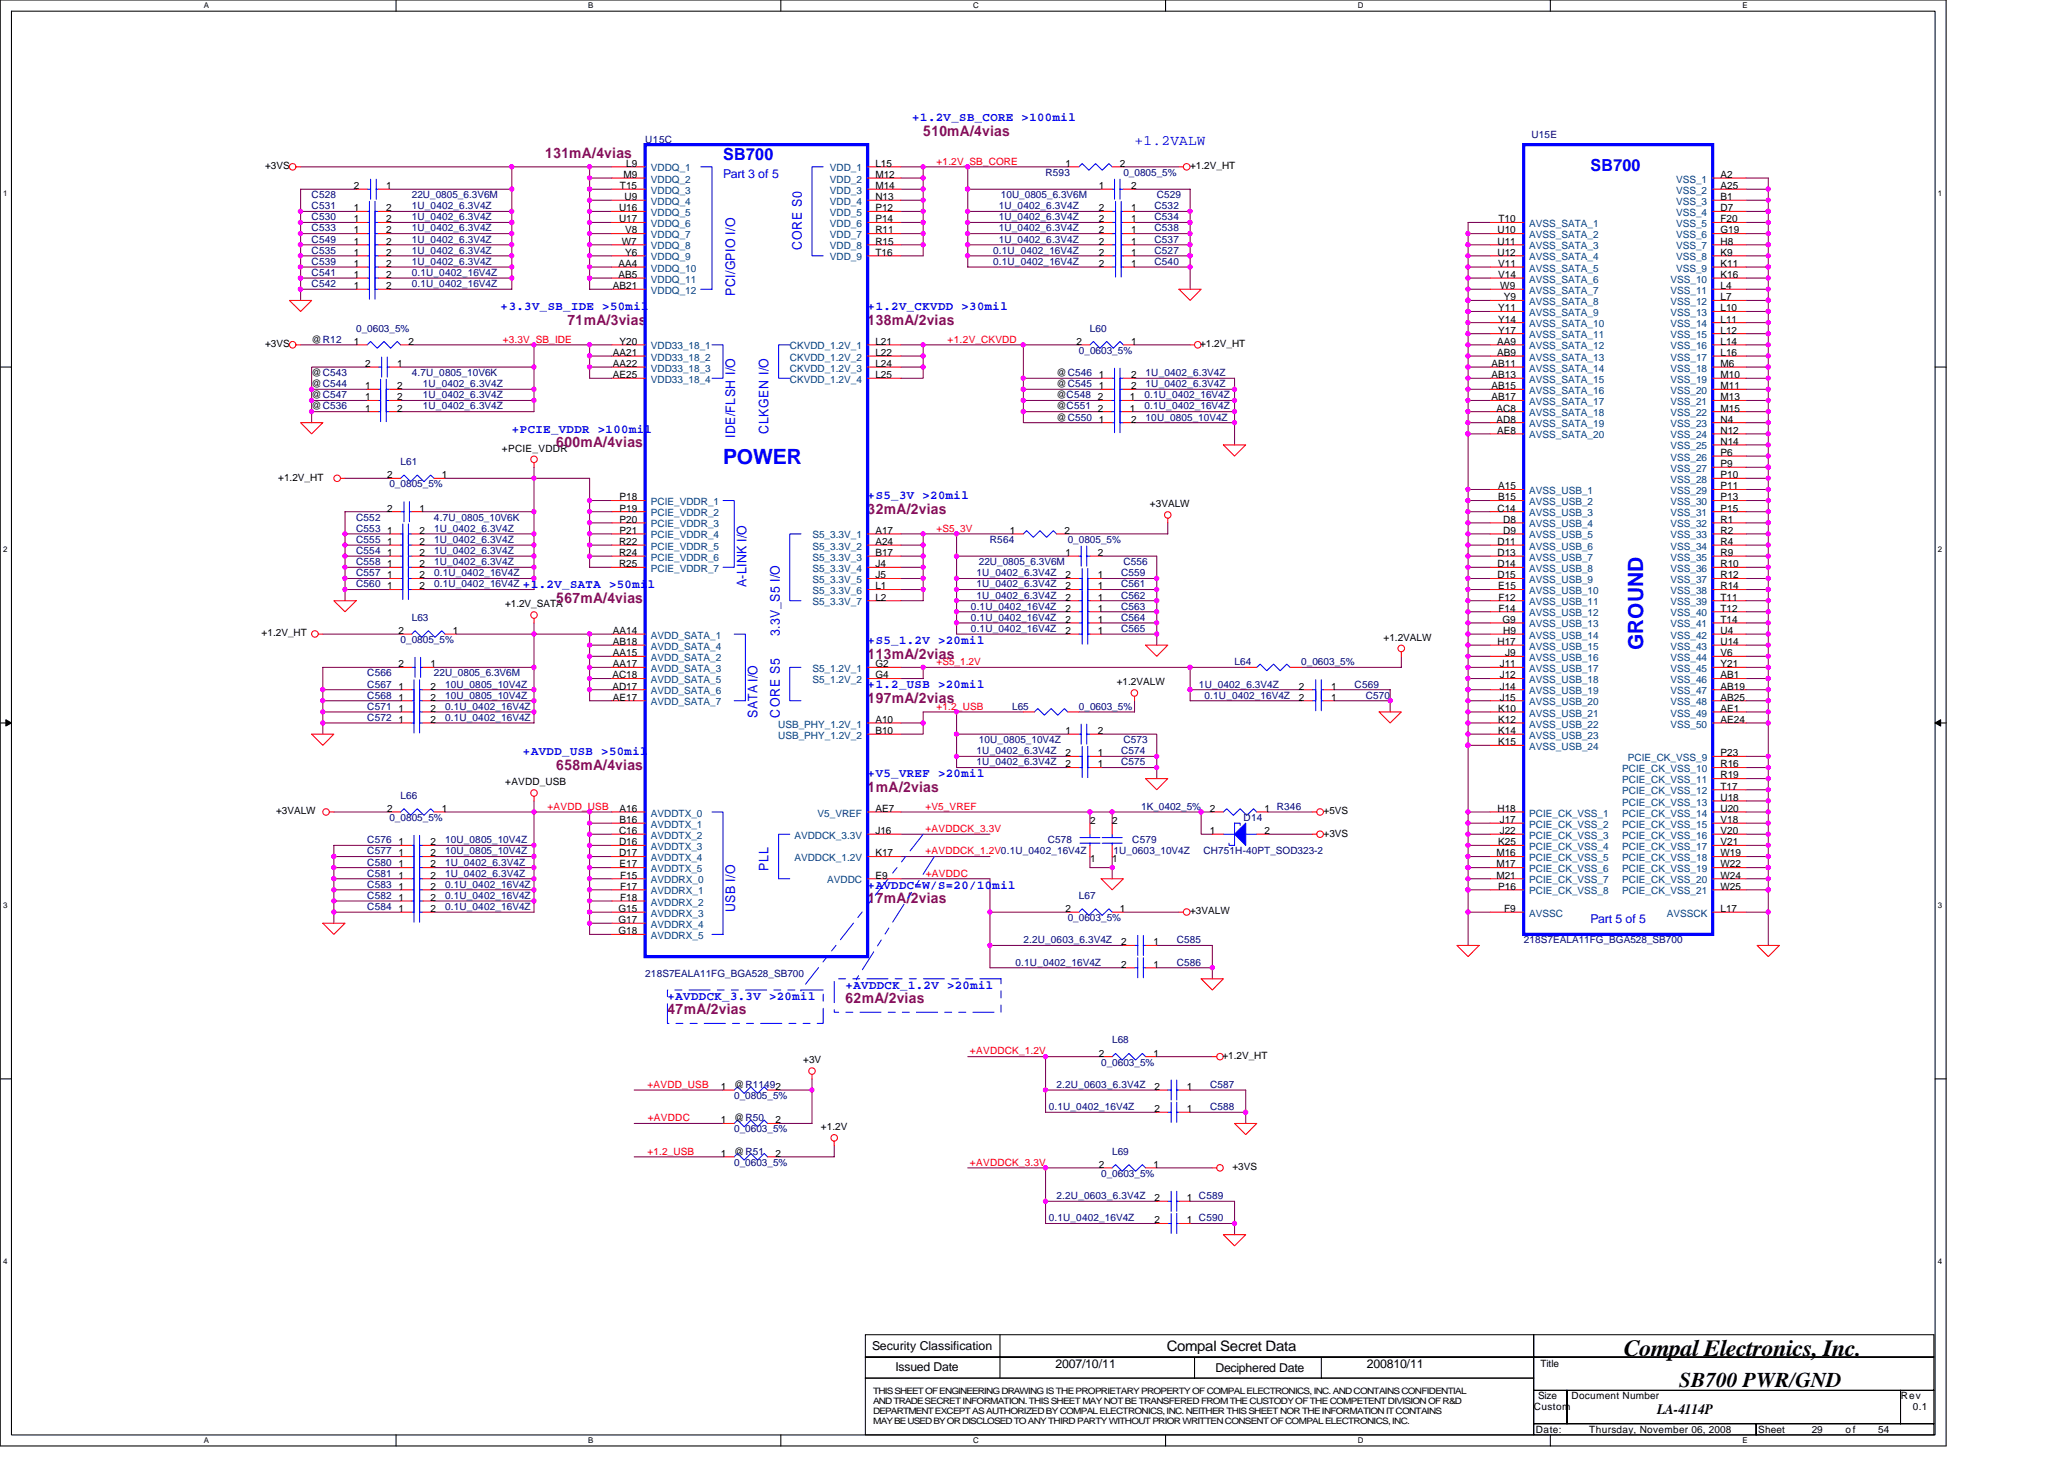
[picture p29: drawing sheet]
<svg xmlns="http://www.w3.org/2000/svg" width="297mm" height="210mm" viewBox="0 0 297 210" stroke-linecap="round" stroke-linejoin="round" font-family="sans-serif">
<defs><g id="words">
<text font-size="3.3" x="233.7" y="195.1">Compal Electronics, Inc.</text>
<g font-size="3" fill="#00f">
<text x="104.1" y="66.8">POWER</text>
<text x="236.5" y="93.5" transform="rotate(-90 236.5 93.5)">GROUND</text>
</g>
<text font-size="3" x="241.7" y="199.6">SB700 PWR/GND</text>
<g font-size="2.4" fill="#00f">
<text x="104.1" y="23">SB700</text>
<text x="228.9" y="24.6">SB700</text>
</g>
<g font-size="2.1" fill="#800080">
<text x="78.5" y="22.7">131mA/4vias</text>
<text x="132.9" y="19.5">510mA/4vias</text>
<text x="81.7" y="46.7">71mA/3vias</text>
<text x="124.9" y="46.7">138mA/2vias</text>
<text x="80" y="64.3">600mA/4vias</text>
<text x="124.9" y="73.9">32mA/2vias</text>
<text x="80" y="86.7">567mA/4vias</text>
<text x="124.9" y="94.7">113mA/2vias</text>
<text x="124.9" y="101.2">197mA/2vias</text>
<text x="80" y="110.7">658mA/4vias</text>
<text x="124.9" y="113.9">1mA/2vias</text>
<text x="124.9" y="129.9">17mA/2vias</text>
<text x="96.1" y="145.9">47mA/2vias</text>
<text x="121.7" y="144.4">62mA/2vias</text>
</g>
<text font-size="2.1" fill="#00f" x="163.3" y="20.9">+1.2VALW</text>
<g font-size="2.1">
<text x="167.9" y="194.4">Compal Secret Data</text>
<text x="238.5" y="203.5">LA-4114P</text>
</g>
<g font-size="1.9" fill="#00f">
<text x="115.4" y="36" transform="rotate(-90 115.4 36)">CORE S0</text>
<text x="105.8" y="42.6" transform="rotate(-90 105.8 42.6)">PCI/GPIO I/O</text>
<text x="105.8" y="63.1" transform="rotate(-90 105.8 63.1)">IDE/FLSH I/O</text>
<text x="110.6" y="62.4" transform="rotate(-90 110.6 62.4)">CLKGEN I/O</text>
<text x="107.4" y="84.5" transform="rotate(-90 107.4 84.5)">A-LINK I/O</text>
<text x="112.2" y="91.5" transform="rotate(-90 112.2 91.5)">3.3V_S5 I/O</text>
<text x="109" y="103.2" transform="rotate(-90 109 103.2)">SATA I/O</text>
<text x="112.2" y="103.2" transform="rotate(-90 112.2 103.2)">CORE S5</text>
<text x="110.6" y="125.4" transform="rotate(-90 110.6 125.4)">PLL</text>
<text x="105.8" y="131.2" transform="rotate(-90 105.8 131.2)">USB I/O</text>
</g>
<g font-size="1.8" fill="#00f">
<text x="131.3" y="17.4">+1.2V_SB_CORE &gt;100mil</text>
<text x="104.1" y="25.6">Part 3 of 5</text>
<text x="72" y="44.6">+3.3V_SB_IDE &gt;50mil</text>
<text x="124.9" y="44.6">+1.2V_CKVDD &gt;30mil</text>
<text x="73.7" y="62.2">+PCIE_VDDR &gt;100mil</text>
<text x="124.9" y="71.8">+S5_3V &gt;20mil</text>
<text x="75.3" y="84.6">+1.2V_SATA &gt;50mil</text>
<text x="124.9" y="92.6">+S5_1.2V &gt;20mil</text>
<text x="124.9" y="99">+1.2_USB &gt;20mil</text>
<text x="75.3" y="108.6">+AVDD_USB &gt;50mil</text>
<text x="124.9" y="111.8">+V5_VREF &gt;20mil</text>
<text x="124.9" y="127.8">+AVDDC=W/S=20/10mil</text>
<text x="228.9" y="132.8">Part 5 of 5</text>
<text x="96.1" y="143.8">+AVDDCK_3.3V &gt;20mil</text>
<text x="121.7" y="142.2">+AVDDCK_1.2V &gt;20mil</text>
</g>
<g font-size="1.8">
<text x="125.5" y="194.2">Security Classification</text>
<text x="128.9" y="197.3">Issued Date</text>
<text x="151.9" y="196.8">2007/10/11</text>
<text x="174.9" y="197.4">Deciphered Date</text>
<text x="196.7" y="196.8">200810/11</text>
</g>
<g font-size="1.4">
<text x="90.1" y="24">L9</text>
<text x="126" y="24">L15</text>
<text x="153.3" y="24">1</text>
<text x="161.2" y="24">2</text>
<text x="38.1" y="24.3">+3VS</text>
<text x="50.9" y="27.2">2</text>
<text x="55.6" y="27.2">1</text>
<text x="89.2" y="27.2">T15</text>
<text x="89.7" y="25.6">M9</text>
<text x="89.9" y="28.8">U9</text>
<text x="126" y="25.6">M12</text>
<text x="126" y="27.2">M14</text>
<text x="126" y="28.8">N13</text>
<text x="158.1" y="27.2">1</text>
<text x="162.8" y="27.2">2</text>
<text x="171.3" y="24.3">+1.2V_HT</text>
<text x="247.6" y="27.2">A25</text>
<text x="247.6" y="25.6">A2</text>
<text x="247.6" y="28.8">B1</text>
<text x="50.9" y="30.4">1</text>
<text x="50.9" y="35.2">1</text>
<text x="50.9" y="32">1</text>
<text x="50.9" y="33.6">1</text>
<text x="55.6" y="30.4">2</text>
<text x="55.6" y="35.2">2</text>
<text x="55.6" y="32">2</text>
<text x="55.6" y="33.6">2</text>
<text x="89.1" y="32">U17</text>
<text x="89.1" y="30.4">U16</text>
<text x="89.5" y="35.2">W7</text>
<text x="90" y="33.6">V8</text>
<text x="126" y="30.4">P12</text>
<text x="126" y="32">P14</text>
<text x="126" y="33.6">R11</text>
<text x="126" y="35.2">R15</text>
<text x="158.1" y="33.6">2</text>
<text x="158.1" y="30.4">2</text>
<text x="158.1" y="35.2">2</text>
<text x="158.1" y="32">2</text>
<text x="162.8" y="33.6">1</text>
<text x="162.8" y="30.4">1</text>
<text x="162.8" y="35.2">1</text>
<text x="162.8" y="32">1</text>
<text x="215.5" y="33.6">U10</text>
<text x="215.5" y="35.2">U11</text>
<text x="215.6" y="32">T10</text>
<text x="247.6" y="30.4">D7</text>
<text x="247.6" y="35.2">H8</text>
<text x="247.6" y="33.6">G19</text>
<text x="247.6" y="32">F20</text>
<text x="50.9" y="41.6">1</text>
<text x="50.9" y="38.4">1</text>
<text x="50.9" y="36.8">1</text>
<text x="50.9" y="40">1</text>
<text x="55.6" y="41.6">2</text>
<text x="55.6" y="38.4">2</text>
<text x="55.6" y="36.8">2</text>
<text x="55.6" y="40">2</text>
<text x="88.2" y="41.6">AB21</text>
<text x="89" y="40">AB5</text>
<text x="89" y="38.4">AA4</text>
<text x="90" y="36.8">Y6</text>
<text x="126" y="36.8">T16</text>
<text x="158.1" y="38.4">2</text>
<text x="158.1" y="36.8">2</text>
<text x="162.8" y="38.4">1</text>
<text x="162.8" y="36.8">1</text>
<text x="215.5" y="36.8">U12</text>
<text x="215.6" y="38.4">V11</text>
<text x="215.6" y="40">V14</text>
<text x="215.9" y="41.6">W9</text>
<text x="247.6" y="36.8">K9</text>
<text x="247.6" y="38.4">K11</text>
<text x="247.6" y="40">K16</text>
<text x="247.6" y="41.6">L4</text>
<text x="215.6" y="48">Y17</text>
<text x="215.6" y="46.4">Y14</text>
<text x="215.6" y="44.8">Y11</text>
<text x="216.4" y="43.2">Y9</text>
<text x="247.6" y="44.8">L10</text>
<text x="247.6" y="46.4">L11</text>
<text x="247.6" y="48">L12</text>
<text x="247.6" y="43.2">L7</text>
<text x="38.1" y="50">+3VS</text>
<text x="44.8" y="49.3">@R12</text>
<text x="50.9" y="49.6">1</text>
<text x="52.5" y="52.8">2</text>
<text x="57.2" y="52.8">1</text>
<text x="58.8" y="49.6">2</text>
<text x="88.2" y="51.2">AA21</text>
<text x="88.2" y="52.8">AA22</text>
<text x="89.2" y="49.6">Y20</text>
<text x="126" y="51.2">L22</text>
<text x="126" y="49.6">L21</text>
<text x="126" y="52.8">L24</text>
<text x="154.9" y="49.6">2</text>
<text x="162.8" y="49.6">1</text>
<text x="172.7" y="50">+1.2V_HT</text>
<text x="214.6" y="52.8">AB11</text>
<text x="215.5" y="49.6">AA9</text>
<text x="215.5" y="51.2">AB9</text>
<text x="247.6" y="51.2">L16</text>
<text x="247.6" y="49.6">L14</text>
<text x="247.6" y="52.8">M6</text>
<text x="44.8" y="55.7">@C544</text>
<text x="44.8" y="57.3">@C547</text>
<text x="44.8" y="58.9">@C536</text>
<text x="44.8" y="54.1">@C543</text>
<text x="52.5" y="56">1</text>
<text x="52.5" y="57.6">1</text>
<text x="52.5" y="59.2">1</text>
<text x="57.2" y="56">2</text>
<text x="57.2" y="57.6">2</text>
<text x="57.2" y="59.2">2</text>
<text x="88.2" y="54.4">AE25</text>
<text x="126" y="54.4">L25</text>
<text x="152.1" y="57.3">@C548</text>
<text x="152.1" y="58.9">@C551</text>
<text x="152.1" y="54.1">@C546</text>
<text x="152.1" y="55.7">@C545</text>
<text x="158" y="57.6">2</text>
<text x="158" y="59.2">2</text>
<text x="158.1" y="54.4">1</text>
<text x="158.1" y="56">1</text>
<text x="162.6" y="57.6">1</text>
<text x="162.6" y="59.2">1</text>
<text x="162.8" y="54.4">2</text>
<text x="162.8" y="56">2</text>
<text x="214.6" y="54.4">AB13</text>
<text x="214.6" y="57.6">AB17</text>
<text x="214.6" y="56">AB15</text>
<text x="215.4" y="59.2">AC8</text>
<text x="247.6" y="57.6">M13</text>
<text x="247.6" y="54.4">M10</text>
<text x="247.6" y="56">M11</text>
<text x="247.6" y="59.2">M15</text>
<text x="72.2" y="65">+PCIE_VDDR</text>
<text x="152.1" y="60.5">@C550</text>
<text x="158.1" y="60.8">1</text>
<text x="162.8" y="60.8">2</text>
<text x="215.4" y="60.8">AD8</text>
<text x="215.5" y="62.4">AE8</text>
<text x="247.6" y="60.8">N4</text>
<text x="247.6" y="65.6">P6</text>
<text x="247.6" y="62.4">N12</text>
<text x="247.6" y="64">N14</text>
<text x="40" y="69.2">+1.2V_HT</text>
<text x="55.7" y="68.8">2</text>
<text x="63.6" y="68.8">1</text>
<text x="89.2" y="72">P18</text>
<text x="215.6" y="72">B15</text>
<text x="215.6" y="70.4">A15</text>
<text x="247.6" y="67.2">P9</text>
<text x="247.6" y="68.8">P10</text>
<text x="247.6" y="70.4">P11</text>
<text x="247.6" y="72">P13</text>
<text x="55.7" y="76.8">1</text>
<text x="55.7" y="73.6">2</text>
<text x="60.4" y="76.8">2</text>
<text x="60.4" y="73.6">1</text>
<text x="89.2" y="76.8">P21</text>
<text x="89.2" y="75.2">P20</text>
<text x="89.2" y="73.6">P19</text>
<text x="126" y="76.8">A17</text>
<text x="145.3" y="76.8">1</text>
<text x="153.2" y="76.8">2</text>
<text x="165.5" y="73">+3VALW</text>
<text x="215.5" y="73.6">C14</text>
<text x="216.3" y="76.8">D9</text>
<text x="216.3" y="75.2">D8</text>
<text x="247.6" y="75.2">R1</text>
<text x="247.6" y="76.8">R2</text>
<text x="247.6" y="73.6">P15</text>
<text x="55.7" y="78.4">1</text>
<text x="55.7" y="81.6">1</text>
<text x="55.7" y="83.2">1</text>
<text x="55.7" y="80">1</text>
<text x="60.4" y="78.4">2</text>
<text x="60.4" y="81.6">2</text>
<text x="60.4" y="83.2">2</text>
<text x="60.4" y="80">2</text>
<text x="89.1" y="81.6">R25</text>
<text x="89.1" y="78.4">R22</text>
<text x="89.1" y="80">R24</text>
<text x="126" y="78.4">A24</text>
<text x="126" y="80">B17</text>
<text x="126" y="81.6">J4</text>
<text x="126" y="83.2">J5</text>
<text x="153.3" y="83.2">2</text>
<text x="153.3" y="80">1</text>
<text x="158" y="83.2">1</text>
<text x="158" y="80">2</text>
<text x="215.5" y="81.6">D14</text>
<text x="215.5" y="78.4">D11</text>
<text x="215.5" y="80">D13</text>
<text x="215.5" y="83.2">D15</text>
<text x="247.6" y="78.4">R4</text>
<text x="247.6" y="81.6">R10</text>
<text x="247.6" y="83.2">R12</text>
<text x="247.6" y="80">R9</text>
<text x="55.7" y="84.8">1</text>
<text x="60.4" y="84.8">2</text>
<text x="72.7" y="87.4">+1.2V_SATA</text>
<text x="126" y="86.4">L2</text>
<text x="126" y="84.8">L1</text>
<text x="153.3" y="84.8">2</text>
<text x="153.3" y="86.4">2</text>
<text x="153.3" y="89.6">2</text>
<text x="153.3" y="88">2</text>
<text x="158" y="84.8">1</text>
<text x="158" y="86.4">1</text>
<text x="158" y="89.6">1</text>
<text x="158" y="88">1</text>
<text x="215.6" y="84.8">E15</text>
<text x="215.7" y="86.4">F12</text>
<text x="215.7" y="88">F14</text>
<text x="216.2" y="89.6">G9</text>
<text x="247.6" y="89.6">T14</text>
<text x="247.6" y="84.8">R14</text>
<text x="247.6" y="86.4">T11</text>
<text x="247.6" y="88">T12</text>
<text x="37.7" y="91.5">+1.2V_HT</text>
<text x="57.3" y="96">2</text>
<text x="57.3" y="91.2">2</text>
<text x="62" y="96">1</text>
<text x="65.2" y="91.2">1</text>
<text x="88.2" y="91.2">AA14</text>
<text x="88.2" y="92.8">AB18</text>
<text x="88.2" y="94.4">AA15</text>
<text x="88.2" y="96">AA17</text>
<text x="126" y="96">G2</text>
<text x="153.3" y="91.2">2</text>
<text x="158" y="91.2">1</text>
<text x="199.1" y="92.2">+1.2VALW</text>
<text x="215.5" y="92.8">H17</text>
<text x="215.8" y="96">J11</text>
<text x="216.3" y="91.2">H9</text>
<text x="216.6" y="94.4">J9</text>
<text x="247.6" y="94.4">V6</text>
<text x="247.6" y="96">Y21</text>
<text x="247.6" y="91.2">U4</text>
<text x="247.6" y="92.8">U14</text>
<text x="57.3" y="99.2">1</text>
<text x="57.3" y="100.8">1</text>
<text x="62" y="99.2">2</text>
<text x="62" y="100.8">2</text>
<text x="88.1" y="97.6">AC18</text>
<text x="88.1" y="99.2">AD17</text>
<text x="88.2" y="100.8">AE17</text>
<text x="126" y="97.6">G4</text>
<text x="160.7" y="98.6">+1.2VALW</text>
<text x="186.9" y="100.8">2</text>
<text x="186.9" y="99.2">2</text>
<text x="191.6" y="100.8">1</text>
<text x="191.6" y="99.2">1</text>
<text x="215.8" y="100.8">J15</text>
<text x="215.8" y="99.2">J14</text>
<text x="215.8" y="97.6">J12</text>
<text x="247.6" y="97.6">AB1</text>
<text x="247.6" y="100.8">AB25</text>
<text x="247.6" y="99.2">AB19</text>
<text x="57.3" y="104">1</text>
<text x="57.3" y="102.4">1</text>
<text x="62" y="104">2</text>
<text x="62" y="102.4">2</text>
<text x="126" y="104">A10</text>
<text x="126" y="105.6">B10</text>
<text x="153.3" y="105.6">1</text>
<text x="158" y="105.6">2</text>
<text x="215.6" y="102.4">K10</text>
<text x="215.6" y="104">K12</text>
<text x="215.6" y="105.6">K14</text>
<text x="215.6" y="107.2">K15</text>
<text x="247.6" y="104">AE24</text>
<text x="247.6" y="102.4">AE1</text>
<text x="72.7" y="113">+AVDD_USB</text>
<text x="153.3" y="110.4">2</text>
<text x="153.3" y="108.8">2</text>
<text x="158" y="110.4">1</text>
<text x="158" y="108.8">1</text>
<text x="247.6" y="113.6">T17</text>
<text x="247.6" y="112">R19</text>
<text x="247.6" y="110.4">R16</text>
<text x="247.6" y="108.8">P23</text>
<text x="39.7" y="117.2">+3VALW</text>
<text x="55.7" y="116.8">2</text>
<text x="63.6" y="116.8">1</text>
<text x="89.1" y="120">C16</text>
<text x="89.2" y="116.8">A16</text>
<text x="89.2" y="118.4">B16</text>
<text x="126" y="116.8">AE7</text>
<text x="126" y="120">J16</text>
<text x="156.9" y="118.6">2</text>
<text x="160.1" y="118.6">2</text>
<text x="174.1" y="116.8">2</text>
<text x="174.1" y="120">1</text>
<text x="182" y="116.8">1 R346</text>
<text x="182" y="120">2</text>
<text x="190.5" y="117.2">+5VS</text>
<text x="215.5" y="116.8">H18</text>
<text x="215.8" y="120">J22</text>
<text x="215.8" y="118.4">J17</text>
<text x="247.6" y="116.8">U20</text>
<text x="247.6" y="115.2">U18</text>
<text x="247.6" y="120">V20</text>
<text x="247.6" y="118.4">V18</text>
<text x="57.3" y="123.2">1</text>
<text x="57.3" y="124.8">1</text>
<text x="57.3" y="121.6">1</text>
<text x="62" y="123.2">2</text>
<text x="62" y="124.8">2</text>
<text x="62" y="121.6">2</text>
<text x="89.1" y="121.6">D16</text>
<text x="89.1" y="123.2">D17</text>
<text x="89.2" y="124.8">E17</text>
<text x="126" y="123.2">K17</text>
<text x="156.9" y="124">1</text>
<text x="160.1" y="124">1</text>
<text x="190.5" y="120.4">+3VS</text>
<text x="215.3" y="124.8">M17</text>
<text x="215.3" y="123.2">M16</text>
<text x="215.6" y="121.6">K25</text>
<text x="247.6" y="123.2">W19</text>
<text x="247.6" y="121.6">V21</text>
<text x="247.6" y="124.8">W22</text>
<text x="57.3" y="128">1</text>
<text x="57.3" y="126.4">1</text>
<text x="57.3" y="131.2">1</text>
<text x="57.3" y="129.6">1</text>
<text x="62" y="128">2</text>
<text x="62" y="126.4">2</text>
<text x="62" y="131.2">2</text>
<text x="62" y="129.6">2</text>
<text x="89" y="131.2">G15</text>
<text x="89.2" y="129.6">F18</text>
<text x="89.2" y="126.4">F15</text>
<text x="89.2" y="128">F17</text>
<text x="126" y="126.4">E9</text>
<text x="153.3" y="131.2">2</text>
<text x="161.2" y="131.2">1</text>
<text x="171.3" y="131.6">+3VALW</text>
<text x="215.3" y="126.4">M21</text>
<text x="215.6" y="128">P16</text>
<text x="216.5" y="131.2">F9</text>
<text x="247.6" y="131.2">L17</text>
<text x="247.6" y="128">W25</text>
<text x="247.6" y="126.4">W24</text>
<text x="89" y="134.4">G18</text>
<text x="89" y="132.8">G17</text>
<text x="161.4" y="136">2</text>
<text x="166" y="136">1</text>
<text x="161.4" y="139.2">2</text>
<text x="166" y="139.2">1</text>
<text x="115.6" y="153">+3V</text>
<text x="158.1" y="152">2</text>
<text x="166" y="152">1</text>
<text x="175.9" y="152.4">+1.2V_HT</text>
<text x="103.7" y="156.8">1</text>
<text x="103.7" y="161.6">1</text>
<text x="105.7" y="156.5">@R11492</text>
<text x="105.7" y="161.3">@R50</text>
<text x="111.6" y="161.6">2</text>
<text x="166.1" y="156.8">2</text>
<text x="166.1" y="160">2</text>
<text x="170.8" y="156.8">1</text>
<text x="170.8" y="160">1</text>
<text x="103.7" y="166.4">1</text>
<text x="105.7" y="166.1">@R51</text>
<text x="111.6" y="166.4">2</text>
<text x="118.1" y="162.6">+1.2V</text>
<text x="158.1" y="168">2</text>
<text x="166" y="168">1</text>
<text x="166.1" y="172.8">2</text>
<text x="170.8" y="172.8">1 C589</text>
<text x="177.4" y="168.4">+3VS</text>
<text x="166.1" y="176">2</text>
<text x="170.8" y="176">1 C590</text>
<text x="221.7" y="196.7">Title</text>
<text x="220.7" y="202.9">Custom</text>
<text x="221.4" y="201.3">Size</text>
<text x="226.2" y="201.3">Document Number</text>
<text x="273.6" y="201.3">Rev</text>
<text x="275.3" y="202.9">0.1</text>
<text x="221" y="206.1">Date:</text>
<text x="228.7" y="206.1">Thursday, November 06, 2008</text>
<text x="253" y="206.1">Sheet</text>
<text x="260.7" y="206.1">29</text>
<text x="265.6" y="206.1">of</text>
<text x="270.3" y="206.1">54</text>
</g>
<g font-size="1.4" fill="#000080">
<text x="92.9" y="20.5">U15C</text>
<text x="220.4" y="19.9">U15E</text>
<text x="44.8" y="28.5">C528</text>
<text x="59.3" y="28.5">22U_0805_6.3V6M</text>
<text x="144.1" y="28.5">10U_0805_6.3V6M</text>
<text x="150.5" y="25.3">R593</text>
<text x="161.7" y="25.3">0_0805_5%</text>
<text x="166.5" y="28.5">C529</text>
<text x="44.8" y="30.1">C531</text>
<text x="44.8" y="34.9">C549</text>
<text x="44.8" y="31.7">C530</text>
<text x="44.8" y="33.3">C533</text>
<text x="59.3" y="30.1">1U_0402_6.3V4Z</text>
<text x="59.3" y="34.9">1U_0402_6.3V4Z</text>
<text x="59.3" y="31.7">1U_0402_6.3V4Z</text>
<text x="59.3" y="33.3">1U_0402_6.3V4Z</text>
<text x="143.7" y="33.3">1U_0402_6.3V4Z</text>
<text x="143.7" y="30.1">1U_0402_6.3V4Z</text>
<text x="143.7" y="34.9">1U_0402_6.3V4Z</text>
<text x="143.7" y="31.7">1U_0402_6.3V4Z</text>
<text x="166.2" y="33.3">C538</text>
<text x="166.2" y="30.1">C532</text>
<text x="166.2" y="34.9">C537</text>
<text x="166.2" y="31.7">C534</text>
<text x="44.8" y="41.3">C542</text>
<text x="44.8" y="38.1">C539</text>
<text x="44.8" y="36.5">C535</text>
<text x="44.8" y="39.7">C541</text>
<text x="59.3" y="41.3">0.1U_0402_16V4Z</text>
<text x="59.3" y="39.7">0.1U_0402_16V4Z</text>
<text x="59.3" y="38.1">1U_0402_6.3V4Z</text>
<text x="59.3" y="36.5">1U_0402_6.3V4Z</text>
<text x="142.9" y="38.1">0.1U_0402_16V4Z</text>
<text x="142.9" y="36.5">0.1U_0402_16V4Z</text>
<text x="166.2" y="38.1">C540</text>
<text x="166.2" y="36.5">C527</text>
<text x="51.3" y="47.7">0_0603_5%</text>
<text x="156.9" y="47.7">L60</text>
<text x="155.3" y="50.9">0_0603_5%</text>
<text x="59.3" y="54.1">4.7U_0805_10V6K</text>
<text x="60.9" y="55.7">1U_0402_6.3V4Z</text>
<text x="60.9" y="57.3">1U_0402_6.3V4Z</text>
<text x="60.9" y="58.9">1U_0402_6.3V4Z</text>
<text x="164.7" y="57.3">0.1U_0402_16V4Z</text>
<text x="164.7" y="58.9">0.1U_0402_16V4Z</text>
<text x="164.9" y="54.1">1U_0402_6.3V4Z</text>
<text x="164.9" y="55.7">1U_0402_6.3V4Z</text>
<text x="164.9" y="60.5">10U_0805_10V4Z</text>
<text x="56" y="70.1">0_0805_5%</text>
<text x="57.7" y="66.9">L61</text>
<text x="51.3" y="76.5">C553</text>
<text x="51.3" y="74.9">C552</text>
<text x="62.5" y="74.9">4.7U_0805_10V6K</text>
<text x="62.5" y="76.5">1U_0402_6.3V4Z</text>
<text x="51.3" y="78.1">C555</text>
<text x="51.3" y="81.3">C558</text>
<text x="51.3" y="82.9">C557</text>
<text x="51.3" y="79.7">C554</text>
<text x="62.5" y="82.9">0.1U_0402_16V4Z</text>
<text x="62.5" y="78.1">1U_0402_6.3V4Z</text>
<text x="62.5" y="81.3">1U_0402_6.3V4Z</text>
<text x="62.5" y="79.7">1U_0402_6.3V4Z</text>
<text x="140.5" y="82.9">1U_0402_6.3V4Z</text>
<text x="140.9" y="81.3">22U_0805_6.3V6M</text>
<text x="142.5" y="78.1">R564</text>
<text x="153.7" y="78.1">0_0805_5%</text>
<text x="161.4" y="82.9">C559</text>
<text x="161.7" y="81.3">C556</text>
<text x="51.3" y="84.5">C560</text>
<text x="59.3" y="89.3">L63</text>
<text x="62.5" y="84.5">0.1U_0402_16V4Z</text>
<text x="139.7" y="89.3">0.1U_0402_16V4Z</text>
<text x="139.7" y="87.7">0.1U_0402_16V4Z</text>
<text x="140.5" y="84.5">1U_0402_6.3V4Z</text>
<text x="140.5" y="86.1">1U_0402_6.3V4Z</text>
<text x="161.4" y="84.5">C561</text>
<text x="161.4" y="86.1">C562</text>
<text x="161.4" y="89.3">C564</text>
<text x="161.4" y="87.7">C563</text>
<text x="57.7" y="92.5">0_0805_5%</text>
<text x="139.7" y="90.9">0.1U_0402_16V4Z</text>
<text x="161.4" y="90.9">C565</text>
<text x="177.7" y="95.7">L64</text>
<text x="187.3" y="95.7">0_0603_5%</text>
<text x="52.8" y="97.3">C566</text>
<text x="52.8" y="98.9">C567</text>
<text x="52.8" y="100.5">C568</text>
<text x="62.5" y="97.3">22U_0805_6.3V6M</text>
<text x="64" y="98.9">10U_0805_10V4Z</text>
<text x="64" y="100.5">10U_0805_10V4Z</text>
<text x="172.5" y="98.9">1U_0402_6.3V4Z</text>
<text x="173.4" y="100.5">0.1U_0402_16V4Z</text>
<text x="194.9" y="98.9">C569</text>
<text x="196.6" y="100.5">C570</text>
<text x="52.8" y="103.7">C572</text>
<text x="52.8" y="102.1">C571</text>
<text x="64" y="103.7">0.1U_0402_16V4Z</text>
<text x="64" y="102.1">0.1U_0402_16V4Z</text>
<text x="140.9" y="106.9">10U_0805_10V4Z</text>
<text x="145.7" y="102.1">L65</text>
<text x="155.3" y="102.1">0_0603_5%</text>
<text x="161.7" y="106.9">C573</text>
<text x="140.5" y="110.1">1U_0402_6.3V4Z</text>
<text x="140.5" y="108.5">1U_0402_6.3V4Z</text>
<text x="161.4" y="110.1">C575</text>
<text x="161.4" y="108.5">C574</text>
<text x="56" y="118.1">0_0805_5%</text>
<text x="57.7" y="114.9">L66</text>
<text x="164.2" y="116.5">1K_0402_5%</text>
<text x="179" y="118.1">D14</text>
<text x="52.8" y="122.9">C577</text>
<text x="52.8" y="124.5">C580</text>
<text x="52.8" y="121.3">C576</text>
<text x="64" y="124.5">1U_0402_6.3V4Z</text>
<text x="64" y="122.9">10U_0805_10V4Z</text>
<text x="64" y="121.3">10U_0805_10V4Z</text>
<text x="150.8" y="121.3">C578</text>
<text x="160.2" y="122.9">1U_0603_10V4Z</text>
<text x="162.9" y="121.3">C579</text>
<text x="173.2" y="122.9">CH751H-40PT_SOD323-2</text>
<text x="52.8" y="127.7">C583</text>
<text x="52.8" y="126.1">C581</text>
<text x="52.8" y="130.9">C584</text>
<text x="52.8" y="129.3">C582</text>
<text x="64" y="127.7">0.1U_0402_16V4Z</text>
<text x="64" y="130.9">0.1U_0402_16V4Z</text>
<text x="64" y="129.3">0.1U_0402_16V4Z</text>
<text x="64" y="126.1">1U_0402_6.3V4Z</text>
<text x="155.3" y="129.3">L67</text>
<text x="147.3" y="135.7">2.2U_0603_6.3V4Z</text>
<text x="153.7" y="132.5">0_0603_5%</text>
<text x="169.4" y="135.7">C585</text>
<text x="219.3" y="135.7">218S7EALA11FG_BGA528_SB700</text>
<text x="92.9" y="140.5">218S7EALA11FG_BGA528_SB700</text>
<text x="146.2" y="138.9">0.1U_0402_16V4Z</text>
<text x="169.4" y="138.9">C586</text>
<text x="158.5" y="153.3">0_0603_5%</text>
<text x="160.1" y="150.1">L68</text>
<text x="105.7" y="158.1">0_0805_5%</text>
<text x="150.9" y="159.7">0.1U_0402_16V4Z</text>
<text x="152.1" y="156.5">2.2U_0603_6.3V4Z</text>
<text x="174.2" y="156.5">C587</text>
<text x="174.2" y="159.7">C588</text>
<text x="105.7" y="162.9">0_0603_5%</text>
<text x="105.7" y="167.7">0_0603_5%</text>
<text x="160.1" y="166.1">L69</text>
<text x="152.1" y="172.5">2.2U_0603_6.3V4Z</text>
<text x="158.5" y="169.3">0_0603_5%</text>
<text x="150.9" y="175.7">0.1U_0402_16V4Z</text>
</g>
<g font-size="1.4" fill="#f00">
<text x="134.8" y="23.7">+1.2V_SB_CORE</text>
<text x="72.4" y="49.3">+3.3V_SB_IDE</text>
<text x="136.4" y="49.3">+1.2V_CKVDD</text>
<text x="134.8" y="76.5">+S5_3V</text>
<text x="134.8" y="95.7">+S5_1.2V</text>
<text x="134.8" y="102.1">+1.2_USB</text>
<text x="78.8" y="116.5">+AVDD_USB</text>
<text x="133.2" y="116.5">+V5_VREF</text>
<text x="133.2" y="119.7">+AVDDCK_3.3V</text>
<text x="133.2" y="122.9">+AVDDCK_1.2V0.1U_0402_16V4Z</text>
<text x="133.2" y="126.1">+AVDDC</text>
<text x="139.6" y="151.7">+AVDDCK_1.2V</text>
<text x="93.2" y="156.5">+AVDD_USB</text>
<text x="93.2" y="161.3">+AVDDC</text>
<text x="93.2" y="166.1">+1.2_USB</text>
<text x="139.6" y="167.7">+AVDDCK_3.3V</text>
</g>
<g font-size="1.4" fill="#004080">
<text x="93.7" y="26.3">VDDQ_2</text>
<text x="93.7" y="27.9">VDDQ_3</text>
<text x="93.7" y="24.7">VDDQ_1</text>
<text x="93.7" y="29.5">VDDQ_4</text>
<text x="119.4" y="24.7">VDD_1</text>
<text x="119.4" y="26.3">VDD_2</text>
<text x="119.4" y="27.9">VDD_3</text>
<text x="119.4" y="29.5">VDD_4</text>
<text x="241.2" y="27.9">VSS_2</text>
<text x="241.2" y="26.3">VSS_1</text>
<text x="241.2" y="29.5">VSS_3</text>
<text x="93.7" y="32.7">VDDQ_6</text>
<text x="93.7" y="31.1">VDDQ_5</text>
<text x="93.7" y="34.3">VDDQ_7</text>
<text x="93.7" y="35.9">VDDQ_8</text>
<text x="119.4" y="31.1">VDD_5</text>
<text x="119.4" y="32.7">VDD_6</text>
<text x="119.4" y="34.3">VDD_7</text>
<text x="119.4" y="35.9">VDD_8</text>
<text x="220.1" y="34.3">AVSS_SATA_2</text>
<text x="220.1" y="35.9">AVSS_SATA_3</text>
<text x="220.1" y="32.7">AVSS_SATA_1</text>
<text x="241.2" y="31.1">VSS_4</text>
<text x="241.2" y="35.9">VSS_7</text>
<text x="241.2" y="34.3">VSS_6</text>
<text x="241.2" y="32.7">VSS_5</text>
<text x="93.7" y="40.7">VDDQ_11</text>
<text x="93.7" y="39.1">VDDQ_10</text>
<text x="93.7" y="37.5">VDDQ_9</text>
<text x="119.4" y="37.5">VDD_9</text>
<text x="220.1" y="39.1">AVSS_SATA_5</text>
<text x="220.1" y="37.5">AVSS_SATA_4</text>
<text x="220.1" y="40.7">AVSS_SATA_6</text>
<text x="240.4" y="40.7">VSS_10</text>
<text x="241.2" y="37.5">VSS_8</text>
<text x="241.2" y="39.1">VSS_9</text>
<text x="93.7" y="42.3">VDDQ_12</text>
<text x="220.1" y="47.1">AVSS_SATA_10</text>
<text x="220.1" y="42.3">AVSS_SATA_7</text>
<text x="220.1" y="43.9">AVSS_SATA_8</text>
<text x="220.1" y="45.5">AVSS_SATA_9</text>
<text x="240.4" y="42.3">VSS_11</text>
<text x="240.4" y="45.5">VSS_13</text>
<text x="240.4" y="47.1">VSS_14</text>
<text x="240.4" y="43.9">VSS_12</text>
<text x="93.7" y="51.9">VDD33_18_2</text>
<text x="93.7" y="53.5">VDD33_18_3</text>
<text x="93.7" y="50.3">VDD33_18_1</text>
<text x="113.7" y="51.9">CKVDD_1.2V_2</text>
<text x="113.7" y="50.3">CKVDD_1.2V_1</text>
<text x="113.7" y="53.5">CKVDD_1.2V_3</text>
<text x="220.1" y="48.7">AVSS_SATA_11</text>
<text x="220.1" y="53.5">AVSS_SATA_14</text>
<text x="220.1" y="50.3">AVSS_SATA_12</text>
<text x="220.1" y="51.9">AVSS_SATA_13</text>
<text x="240.4" y="51.9">VSS_17</text>
<text x="240.4" y="48.7">VSS_15</text>
<text x="240.4" y="50.3">VSS_16</text>
<text x="240.4" y="53.5">VSS_18</text>
<text x="93.7" y="55.1">VDD33_18_4</text>
<text x="113.7" y="55.1">CKVDD_1.2V_4</text>
<text x="220.1" y="55.1">AVSS_SATA_15</text>
<text x="220.1" y="59.9">AVSS_SATA_18</text>
<text x="220.1" y="58.3">AVSS_SATA_17</text>
<text x="220.1" y="56.7">AVSS_SATA_16</text>
<text x="240.4" y="58.3">VSS_21</text>
<text x="240.4" y="55.1">VSS_19</text>
<text x="240.4" y="56.7">VSS_20</text>
<text x="240.4" y="59.9">VSS_22</text>
<text x="220.1" y="61.5">AVSS_SATA_19</text>
<text x="220.1" y="63.1">AVSS_SATA_20</text>
<text x="240.4" y="61.5">VSS_23</text>
<text x="240.4" y="63.1">VSS_24</text>
<text x="240.4" y="64.7">VSS_25</text>
<text x="220.1" y="71.1">AVSS_USB_1</text>
<text x="240.4" y="66.3">VSS_26</text>
<text x="240.4" y="67.9">VSS_27</text>
<text x="240.4" y="69.5">VSS_28</text>
<text x="240.4" y="71.1">VSS_29</text>
<text x="93.7" y="77.5">PCIE_VDDR_4</text>
<text x="93.7" y="75.9">PCIE_VDDR_3</text>
<text x="93.7" y="74.3">PCIE_VDDR_2</text>
<text x="93.7" y="72.7">PCIE_VDDR_1</text>
<text x="116.9" y="77.5">S5_3.3V_1</text>
<text x="220.1" y="77.5">AVSS_USB_5</text>
<text x="220.1" y="75.9">AVSS_USB_4</text>
<text x="220.1" y="74.3">AVSS_USB_3</text>
<text x="220.1" y="72.7">AVSS_USB_2</text>
<text x="240.4" y="75.9">VSS_32</text>
<text x="240.4" y="77.5">VSS_33</text>
<text x="240.4" y="72.7">VSS_30</text>
<text x="240.4" y="74.3">VSS_31</text>
<text x="93.7" y="82.3">PCIE_VDDR_7</text>
<text x="93.7" y="79.1">PCIE_VDDR_5</text>
<text x="93.7" y="80.7">PCIE_VDDR_6</text>
<text x="116.9" y="79.1">S5_3.3V_2</text>
<text x="116.9" y="80.7">S5_3.3V_3</text>
<text x="116.9" y="82.3">S5_3.3V_4</text>
<text x="116.9" y="83.9">S5_3.3V_5</text>
<text x="220.1" y="82.3">AVSS_USB_8</text>
<text x="220.1" y="79.1">AVSS_USB_6</text>
<text x="220.1" y="80.7">AVSS_USB_7</text>
<text x="220.1" y="83.9">AVSS_USB_9</text>
<text x="240.4" y="79.1">VSS_34</text>
<text x="240.4" y="82.3">VSS_36</text>
<text x="240.4" y="83.9">VSS_37</text>
<text x="240.4" y="80.7">VSS_35</text>
<text x="116.9" y="87.1">S5_3.3V_7</text>
<text x="116.9" y="85.5">S5_3.3V_6</text>
<text x="220.1" y="85.5">AVSS_USB_10</text>
<text x="220.1" y="87.1">AVSS_USB_11</text>
<text x="220.1" y="88.7">AVSS_USB_12</text>
<text x="240.4" y="85.5">VSS_38</text>
<text x="240.4" y="87.1">VSS_39</text>
<text x="240.4" y="88.7">VSS_40</text>
<text x="93.7" y="91.9">AVDD_SATA_1</text>
<text x="93.7" y="93.5">AVDD_SATA_4</text>
<text x="93.7" y="95.1">AVDD_SATA_2</text>
<text x="220.1" y="95.1">AVSS_USB_16</text>
<text x="220.1" y="93.5">AVSS_USB_15</text>
<text x="220.1" y="91.9">AVSS_USB_14</text>
<text x="220.1" y="90.3">AVSS_USB_13</text>
<text x="240.4" y="95.1">VSS_44</text>
<text x="240.4" y="91.9">VSS_42</text>
<text x="240.4" y="90.3">VSS_41</text>
<text x="240.4" y="93.5">VSS_43</text>
<text x="93.7" y="96.7">AVDD_SATA_3</text>
<text x="93.7" y="98.3">AVDD_SATA_5</text>
<text x="93.7" y="99.9">AVDD_SATA_6</text>
<text x="93.7" y="101.5">AVDD_SATA_7</text>
<text x="116.9" y="98.3">S5_1.2V_2</text>
<text x="116.9" y="96.7">S5_1.2V_1</text>
<text x="220.1" y="101.5">AVSS_USB_20</text>
<text x="220.1" y="99.9">AVSS_USB_19</text>
<text x="220.1" y="96.7">AVSS_USB_17</text>
<text x="220.1" y="98.3">AVSS_USB_18</text>
<text x="240.4" y="98.3">VSS_46</text>
<text x="240.4" y="96.7">VSS_45</text>
<text x="240.4" y="101.5">VSS_48</text>
<text x="240.4" y="99.9">VSS_47</text>
<text x="112" y="104.7">USB_PHY_1.2V_1</text>
<text x="112" y="106.3">USB_PHY_1.2V_2</text>
<text x="220.1" y="103.1">AVSS_USB_21</text>
<text x="220.1" y="104.7">AVSS_USB_22</text>
<text x="220.1" y="106.3">AVSS_USB_23</text>
<text x="220.1" y="107.9">AVSS_USB_24</text>
<text x="240.4" y="104.7">VSS_50</text>
<text x="240.4" y="103.1">VSS_49</text>
<text x="233.5" y="112.7">PCIE_CK_VSS_11</text>
<text x="233.5" y="111.1">PCIE_CK_VSS_10</text>
<text x="234.3" y="109.5">PCIE_CK_VSS_9</text>
<text x="93.7" y="117.5">AVDDTX_0</text>
<text x="93.7" y="119.1">AVDDTX_1</text>
<text x="117.7" y="117.5">V5_VREF</text>
<text x="220.1" y="119.1">PCIE_CK_VSS_2</text>
<text x="220.1" y="117.5">PCIE_CK_VSS_1</text>
<text x="233.5" y="117.5">PCIE_CK_VSS_14</text>
<text x="233.5" y="115.9">PCIE_CK_VSS_13</text>
<text x="233.5" y="114.3">PCIE_CK_VSS_12</text>
<text x="233.5" y="119.1">PCIE_CK_VSS_15</text>
<text x="93.7" y="120.7">AVDDTX_2</text>
<text x="93.7" y="122.3">AVDDTX_3</text>
<text x="93.7" y="125.5">AVDDTX_5</text>
<text x="93.7" y="123.9">AVDDTX_4</text>
<text x="114.3" y="120.7">AVDDCK_3.3V</text>
<text x="114.3" y="123.9">AVDDCK_1.2V</text>
<text x="220.1" y="120.7">PCIE_CK_VSS_3</text>
<text x="220.1" y="125.5">PCIE_CK_VSS_6</text>
<text x="220.1" y="122.3">PCIE_CK_VSS_4</text>
<text x="220.1" y="123.9">PCIE_CK_VSS_5</text>
<text x="233.5" y="123.9">PCIE_CK_VSS_18</text>
<text x="233.5" y="122.3">PCIE_CK_VSS_17</text>
<text x="233.5" y="120.7">PCIE_CK_VSS_16</text>
<text x="233.5" y="125.5">PCIE_CK_VSS_19</text>
<text x="93.7" y="130.3">AVDDRX_2</text>
<text x="93.7" y="127.1">AVDDRX_0</text>
<text x="93.7" y="128.7">AVDDRX_1</text>
<text x="93.7" y="131.9">AVDDRX_3</text>
<text x="119" y="127.1">AVDDC</text>
<text x="220.1" y="128.7">PCIE_CK_VSS_8</text>
<text x="220.1" y="127.1">PCIE_CK_VSS_7</text>
<text x="220.1" y="131.9">AVSSC</text>
<text x="233.5" y="128.7">PCIE_CK_VSS_21</text>
<text x="233.5" y="127.1">PCIE_CK_VSS_20</text>
<text x="239.9" y="131.9">AVSSCK</text>
<text x="93.7" y="135.1">AVDDRX_5</text>
<text x="93.7" y="133.5">AVDDRX_4</text>
</g>
<g font-size="1.3">
<text x="125.7" y="200.5">THIS SHEET OF ENGINEERING DRAWING IS THE PROPRIETARY PROPERTY OF COMPAL ELECTRONICS, INC. AND CONTAINS CONFIDENTIAL</text>
<text x="125.7" y="202">AND TRADE SECRET INFORMATION. THIS SHEET MAY NOT BE TRANSFERED FROM THE CUSTODY OF THE COMPETENT DIVISION OF R&amp;D</text>
<text x="125.7" y="203.5">DEPARTMENT EXCEPT AS AUTHORIZED BY COMPAL ELECTRONICS, INC. NEITHER THIS SHEET NOR THE INFORMATION IT CONTAINS</text>
<text x="125.7" y="204.9">MAY BE USED BY OR DISCLOSED TO ANY THIRD PARTY WITHOUT PRIOR WRITTEN CONSENT OF COMPAL ELECTRONICS, INC.</text>
</g>
<g font-size="1.1">
<text x="29.3" y="1.2">A</text>
<text x="84.7" y="1.2">B</text>
<text x="140" y="1.2">C</text>
<text x="195.4" y="1.2">D</text>
<text x="250.8" y="1.2">E</text>
<text x=".4" y="28.2">1</text>
<text x="278.9" y="28.2">1</text>
<text x=".4" y="79.4">2</text>
<text x="278.9" y="79.4">2</text>
<text x=".4" y="130.6">3</text>
<text x="278.9" y="130.6">3</text>
<text x=".4" y="181.8">4</text>
<text x="278.9" y="181.8">4</text>
<text x="29.3" y="207.6">A</text>
<text x="84.7" y="207.6">B</text>
<text x="140" y="207.6">C</text>
<text x="195.4" y="207.6">D</text>
<text x="250.8" y="207.6">E</text>
</g>
</g></defs>
<path d="M0 0h280.1v208h-280.1zM1.6 1.6h276.9v204.8h-276.9z" fill="none" stroke="#000" stroke-width=".15"/>
<g fill="#fff">
<path d="M29.3 .2h.8v1.2h-.8z"/>
<path d="M29.3 206.6h.8v1.3h-.8z"/>
</g>
<path d="M57 0v1.6M57 206.4v1.6" fill="none" stroke="#000" stroke-width=".15"/>
<g fill="#fff">
<path d="M84.7 .2h.7v1.2h-.7z"/>
<path d="M84.7 206.6h.7v1.3h-.7z"/>
</g>
<path d="M112.4 0v1.6M112.4 206.4v1.6" fill="none" stroke="#000" stroke-width=".15"/>
<g fill="#fff">
<path d="M140 .2h.8v1.2h-.8z"/>
<path d="M140 206.6h.8v1.3h-.8z"/>
</g>
<path d="M167.7 0v1.6M167.7 206.4v1.6" fill="none" stroke="#000" stroke-width=".15"/>
<g fill="#fff">
<path d="M195.4 .2h.8v1.2h-.8z"/>
<path d="M195.4 206.6h.8v1.3h-.8z"/>
</g>
<path d="M223.1 0v1.6M223.1 206.4v1.6" fill="none" stroke="#000" stroke-width=".15"/>
<g fill="#fff">
<path d="M250.8 .2h.7v1.2h-.7z"/>
<path d="M250.8 206.6h.7v1.3h-.7z"/>
<path d="M.4 27.2h.7v1.3h-.7z"/>
<path d="M278.9 27.2h.6v1.3h-.6z"/>
<path d="M.4 78.4h.7v1.3h-.7z"/>
<path d="M278.9 78.4h.6v1.3h-.6z"/>
</g>
<path d="M0 52.8h1.6M278.5 52.8h1.6" fill="none" stroke="#000" stroke-width=".15"/>
<g fill="#fff">
<path d="M.4 129.6h.7v1.3h-.7z"/>
<path d="M278.9 129.6h.6v1.3h-.6z"/>
</g>
<path d="M0 104h1.6M278.5 104h1.6" fill="none" stroke="#000" stroke-width=".15"/>
<path d="M.8 103.5l.8 .5-.8 .5zM278.5 104l.8-.5v1z" fill="#000" stroke="#000" stroke-width=".14"/>
<g fill="#fff">
<path d="M.4 180.8h.7v1.3h-.7z"/>
<path d="M278.9 180.8h.6v1.3h-.6z"/>
</g>
<g fill="none" stroke="#000" stroke-width=".15">
<path d="M0 155.2h1.6M278.5 155.2h1.6M124.5 192h96.2v3.2h-96.2zM124.5 195.2h96.2v3.1h-96.2zM124.5 198.3h96.2v8.1h-96.2zM143.9 192v6.3M171.9 195.2v3.1M190.2 195.2v3.1M220.7 192h57.6v3.2h-57.6zM220.7 195.2h57.6v4.8h-57.6zM220.7 200h4.8v4.8h-4.8zM220.7 204.8h32v1.6h-32z"/>
<path d="M225.5 200h48v4.8h-48zM252.7 204.8h25.6v1.6h-25.6zM273.5 200h4.8v4.8h-4.8z"/>
</g>
<g fill="none" stroke="#800040" stroke-width=".15">
<path d="M43.3 24h44.8M43.3 36.8h8M43.3 30.4h8M43.3 32h8M43.3 38.4h8M43.3 35.2h8M43.3 33.6h8M51.3 27.2h-8v16M56 27.2h17.7M56 36.8h17.7M56 30.4h17.7M56 32h17.7"/>
<path d="M56 38.4h17.7M56 35.2h17.7M56 33.6h17.7M73.7 24v17.6h-17.7M84.9 24v3.2M84.9 32v9.6h3.2M84.9 36.8h3.2M84.9 25.6h3.2M84.9 32h3.2M84.9 38.4h3.2M84.9 35.2h3.2M84.9 33.6h3.2"/>
<path d="M88.1 30.4h-3.2v1.6M88.1 28.8h-3.2v1.6M88.1 27.2h-3.2v1.6M129.7 33.6h3.2v1.6M129.7 35.2h3.2v1.6h-3.2M129.7 27.2h3.2M129.7 24h24M129.7 25.6h3.2M129.7 28.8h3.2M129.7 30.4h3.2M129.7 32h3.2M132.9 24v9.6"/>
<path d="M139.3 30.4v1.6h19.2M139.3 27.2h19.2M139.3 24v6.4M139.3 32v6.4h19.2M139.3 36.8h19.2M139.3 30.4h19.2M139.3 35.2h19.2M139.3 33.6h19.2M161.7 24h8M163.3 38.4h8v3.2M163.3 30.4h8v3.2M163.3 27.2h8v3.2"/>
<path d="M163.3 36.8h8M163.3 32h8M163.3 35.2h8M163.3 33.6h8M171.3 33.6v4.8M211.3 36.8h3.2M211.3 38.4h3.2M211.3 35.2h3.2M211.3 33.6h3.2M214.5 32h-3.2v92.8M251.3 27.2h3.2M251.3 36.8h3.2"/>
<path d="M251.3 25.6h3.2v110.4M251.3 28.8h3.2M251.3 30.4h3.2M251.3 32h3.2M251.3 38.4h3.2M251.3 35.2h3.2M251.3 33.6h3.2M43.3 49.6h8M43.3 41.6h8M43.3 40h8M44.8 56v4.8M44.8 59.2h8"/>
<path d="M44.8 57.6h8M44.8 56h8M52.8 52.8h-8v3.2M56 40h17.7M57.7 52.8h19.2M57.7 57.6h19.2M57.7 56h19.2M59.3 49.6h28.8M76.9 49.6v9.6h-19.2M84.9 49.6v4.8h3.2M84.9 52.8h3.2M84.9 51.2h3.2"/>
<path d="M84.9 40h3.2M129.7 49.6h25.6M132.9 52.8v1.6h-3.2M132.9 49.6v1.6h-3.2M132.9 51.2v1.6h-3.2M147.3 59.2v1.6h11.2M147.3 54.4v1.6h11.2M147.3 54.4h11.2M147.3 59.2h11M147.3 57.6h11M147.3 49.6v4.8M147.3 56v3.2"/>
<path d="M163.1 59.2h14.6M163.1 57.6h14.6M163.3 49.6h8M163.3 54.4h14.4v9.6M163.3 56h14.4M211.3 49.6h3.2M211.3 54.4h3.2M211.3 52.8h3.2M211.3 51.2h3.2M211.3 59.2h3.2M211.3 57.6h3.2M211.3 56h3.2"/>
<path d="M211.3 44.8h3.2M211.3 48h3.2M211.3 46.4h3.2M211.3 41.6h3.2M211.3 40h3.2M211.3 43.2h3.2M251.3 49.6h3.2M251.3 54.4h3.2M251.3 52.8h3.2M251.3 51.2h3.2M251.3 59.2h3.2M251.3 57.6h3.2"/>
<path d="M251.3 56h3.2M251.3 44.8h3.2M251.3 48h3.2M251.3 46.4h3.2M251.3 41.6h3.2M251.3 40h3.2M251.3 43.2h3.2M49.7 78.4h6.3M49.7 76.8h6.3M49.7 68.8h6.3M56 73.6h-6.3v9.6M60.9 78.4h16"/>
<path d="M60.9 73.6h16M60.9 76.8h16M64 68.8h12.9v16h-16M76.9 67.2v1.6h8v12.8h3.2M84.9 78.4h3.2M84.9 72h3.2M84.9 73.6h3.2M84.9 75.2h3.2M84.9 76.8h3.2M129.7 78.4h3.2M129.7 76.8h16M132.9 78.4v1.6h-3.2"/>
<path d="M132.9 76.8v1.6M137.7 76.8v14.4h16M163.3 60.8h14.4M168.1 75.2v1.6h-14.4M211.3 60.8h3.2M211.3 78.4h3.2M211.3 72h3.2M211.3 73.6h3.2M211.3 75.2h3.2M211.3 76.8h3.2M211.3 70.4h3.2M211.3 62.4h3.2"/>
<path d="M251.3 60.8h3.2M251.3 78.4h3.2M251.3 72h3.2M251.3 73.6h3.2M251.3 75.2h3.2M251.3 76.8h3.2M251.3 70.4h3.2M251.3 62.4h3.2M251.3 64h3.2M251.3 68.8h3.2M251.3 65.6h3.2M251.3 67.2h3.2"/>
<path d="M46.5 99.2v1.6h11.2M46.5 91.2h11.2M46.5 99.2h11.2M49.7 83.2v1.6h6.3M49.7 80h6.3M49.7 84.8v1.6M49.7 83.2h6.3M49.7 81.6h6.3M57.7 96h-11.2v3.2M60.9 80h16M60.9 83.2h16M60.9 81.6h16"/>
<path d="M62.5 96h14.4M62.5 99.2h14.4M65.7 91.2h11.2v12.8h-14.4M76.9 89.6v1.6h8M84.9 80h3.2M84.9 91.2v1.6M84.9 94.4v4.8M84.9 91.2h3.2M84.9 97.6h3.2M84.9 96h3.2M84.9 94.4h3.2M88.1 99.2h-3.2v1.6h3.2"/>
<path d="M88.1 92.8h-3.2v1.6M129.7 96h3.2M129.7 84.8h3.2M129.7 83.2h3.2M129.7 81.6h3.2M132.9 80v6.4h-3.2M137.7 80h16M137.7 86.4h16M137.7 88h16M137.7 89.6h16M137.7 84.8h16M137.7 83.2h16"/>
<path d="M158.5 80h8v6.4M158.5 86.4h8M158.5 88h8M158.5 84.8h8M158.5 83.2h8M166.5 89.6v1.6h-8M166.5 86.4v3.2h-8M166.5 91.2v1.6M171.3 96h-38.4v1.6h-3.2M171.3 96v4.8h16M171.3 96h8M171.3 99.2h16"/>
<path d="M192.1 99.2h8v1.6h-8M201.7 94.4v1.6h-14.4M211.3 80h3.2M211.3 91.2h3.2M211.3 97.6h3.2M211.3 96h3.2M211.3 94.4h3.2M211.3 99.2h3.2M211.3 86.4h3.2M211.3 88h3.2M211.3 89.6h3.2M211.3 84.8h3.2"/>
<path d="M211.3 83.2h3.2M211.3 81.6h3.2M211.3 92.8h3.2M251.3 80h3.2M251.3 91.2h3.2M251.3 97.6h3.2M251.3 96h3.2M251.3 94.4h3.2M251.3 99.2h3.2M251.3 86.4h3.2M251.3 88h3.2M251.3 89.6h3.2"/>
<path d="M251.3 84.8h3.2M251.3 83.2h3.2M251.3 81.6h3.2M251.3 92.8h3.2M46.5 100.8v3.2h11.2M46.5 104v1.6M46.5 102.4h11.2M48 116.8h8M62.5 100.8h14.4M62.5 102.4h14.4M64 116.8h24.1M76.9 115.2v6.4h-14.4"/>
<path d="M84.9 118.4v1.6h3.2M84.9 116.8v1.6M84.9 118.4h3.2M129.7 116.8h30.4M129.7 104h3.2M132.9 104v1.6h-3.2M137.7 102.4v3.2M137.7 108.8v1.6h16M137.7 108.8h16M147.3 102.4h-14.4v1.6M153.7 105.6h-16v3.2M156.9 116.8v1.6"/>
<path d="M158.5 105.6h8v3.2M158.5 108.8h8M160.1 116.8h12.8v3.2h1.6M160.1 116.8v1.6M163.3 100.8v1.6h-8M166.5 108.8v1.6h-8M166.5 110.4v1.6M172.9 116.8h1.6M182.5 116.8h6.4M200.1 100.8v1.6M211.3 116.8h3.2M211.3 100.8h3.2"/>
<path d="M211.3 102.4h3.2M211.3 104h3.2M211.3 118.4h3.2M211.3 105.6h3.2M211.3 107.2h3.2M251.3 116.8h3.2M251.3 100.8h3.2M251.3 102.4h3.2M251.3 104h3.2M251.3 108.8h3.2M251.3 110.4h3.2M251.3 118.4h3.2"/>
<path d="M251.3 112h3.2M251.3 113.6h3.2M251.3 115.2h3.2M48 131.2h9.7M48 124.8h9.7M48 123.2h9.7M48 126.4h9.7M48 128h9.7M48 129.6h9.7M57.7 121.6h-9.7v11.2M76.9 121.6v1.6h-14.4M76.9 123.2v1.6h-14.4"/>
<path d="M76.9 124.8v1.6h-14.4M76.9 126.4v1.6h-14.4M76.9 128v1.6h-14.4M76.9 129.6v1.6h-14.4M84.9 126.4v1.6h3.2M84.9 128v1.6h3.2M84.9 129.6v1.6h3.2M84.9 131.2v1.6h3.2M84.9 120v6.4M84.9 132.8v1.6h3.2M84.9 124.8h3.2M84.9 123.2h3.2"/>
<path d="M84.9 126.4h3.2M84.9 121.6h3.2M129.7 126.4h12.8v12.8h19.2M129.7 120h12.8M129.7 123.2h12.8M142.5 131.2h11.2M142.5 136h19.2M156.9 123.2v1.6h3.2M160.1 123.2v3.2M161.7 131.2h8M166.5 139.2h8M166.5 136h8v4.8"/>
<path d="M182.5 120h6.4M211.3 131.2h3.2M211.3 120h3.2M211.3 123.2h3.2M211.3 126.4h3.2M211.3 126.4v9.6M211.3 121.6h3.2M211.3 128h3.2M214.5 124.8h-3.2v1.6M251.3 131.2h3.2M251.3 120h3.2M251.3 124.8h3.2"/>
<path d="M251.3 123.2h3.2M251.3 126.4h3.2M251.3 121.6h3.2M251.3 128h3.2M91.3 156.8h12.8M112.1 156.8h4.8M116.9 155.2v6.4h-4.8M139.3 152h19.2M150.5 152v8h16M150.5 156.8h16M166.5 152h8M171.3 156.8h8v4.8"/>
<path d="M91.3 161.6h12.8M91.3 166.4h12.8M120.1 164.8v1.6h-8M139.3 168h19.2M150.5 168v8h16M150.5 172.8h16M166.5 168h8M171.3 160h8M171.3 172.8h6.4v4.8M171.3 176h6.4"/>
</g>
<g fill="none" stroke="#f00" stroke-width=".15">
<path d="M42.6 24h.7M51.3 33.6h1.5M51.3 30.4h1.5M51.3 27.2h1.5M51.3 36.8h1.5M51.3 38.4h1.5M51.3 35.2h1.5M51.3 32h1.5M54.5 33.6h1.5M54.5 30.4h1.5M54.5 27.2h1.5M54.5 36.8h1.5"/>
<path d="M54.5 38.4h1.5M54.5 35.2h1.5M54.5 32h1.5M88.1 24h4.8M88.1 33.6h4.8M88.1 30.4h4.8M88.1 27.2h4.8M88.1 25.6h4.8M88.1 36.8h4.8M88.1 38.4h4.8M88.1 28.8h4.8M88.1 35.2h4.8"/>
<path d="M88.1 32h4.8M124.9 24h4.8M124.9 33.6h4.8M124.9 30.4h4.8M124.9 27.2h4.8M124.9 25.6h4.8M124.9 36.8h4.8M124.9 28.8h4.8M124.9 35.2h4.8M124.9 32h4.8M153.7 24h1.6M158.5 33.6h1.6"/>
<path d="M158.5 30.4h1.6M158.5 27.2h1.6M158.5 36.8h1.6M158.5 38.4h1.6M158.5 35.2h1.6M158.5 32h1.6M160.1 24h1.6M161.7 33.6h1.6M161.7 30.4h1.6M161.7 27.2h1.6M161.7 36.8h1.6M161.7 38.4h1.6"/>
<path d="M161.7 35.2h1.6M161.7 32h1.6M169.7 24h.6M214.5 33.6h4.8M214.5 36.8h4.8M214.5 38.4h4.8M214.5 35.2h4.8M214.5 32h4.8M246.5 33.6h4.8M246.5 30.4h4.8M246.5 27.2h4.8M246.5 25.6h4.8"/>
<path d="M246.5 36.8h4.8M246.5 38.4h4.8M246.5 28.8h4.8M246.5 35.2h4.8M246.5 32h4.8M41.7 43.2h3.1l-1.5 1.6zM42.6 49.6h.7M51.3 49.6h1.5M51.3 40h1.5M51.3 41.6h1.5M52.8 56h1.7M52.8 57.6h1.7"/>
<path d="M52.8 52.8h1.7M52.8 59.2h1.7M54.5 40h1.5M54.5 41.6h1.5M56 56h1.7M56 57.6h1.7M56 52.8h1.7M56 59.2h1.7M57.7 49.6h1.6M88.1 49.6h4.8M88.1 40h4.8M88.1 41.6h4.8"/>
<path d="M88.1 51.2h4.8M88.1 52.8h4.8M88.1 54.4h4.8M124.9 49.6h4.8M124.9 51.2h4.8M124.9 52.8h4.8M124.9 54.4h4.8M155.3 49.6h1.6M158.3 57.6h1.6M158.3 59.2h1.6M158.5 56h1.6M158.5 54.4h1.6"/>
<path d="M161.5 57.6h1.6M161.5 59.2h1.6M161.7 49.6h1.6M161.7 56h1.6M161.7 54.4h1.6M169.7 41.6h3.2l-1.6 1.6zM171.3 49.6h.6M214.5 49.6h4.8M214.5 56h4.8M214.5 57.6h4.8M214.5 40h4.8M214.5 41.6h4.8"/>
<path d="M214.5 51.2h4.8M214.5 44.8h4.8M214.5 46.4h4.8M214.5 48h4.8M214.5 52.8h4.8M214.5 54.4h4.8M214.5 59.2h4.8M214.5 43.2h4.8M246.5 49.6h4.8M246.5 56h4.8M246.5 57.6h4.8M246.5 40h4.8"/>
<path d="M246.5 41.6h4.8M246.5 51.2h4.8M246.5 44.8h4.8M246.5 46.4h4.8M246.5 48h4.8M246.5 52.8h4.8M246.5 54.4h4.8M246.5 59.2h4.8M246.5 43.2h4.8M43.3 60.8h3.2l-1.7 1.6zM49 68.8h.7M56 68.8h1.7"/>
<path d="M56 78.4h1.7M56 76.8h1.7M56 73.6h1.7M59.3 78.4h1.6M59.3 76.8h1.6M59.3 73.6h1.6M62.5 68.8h1.5M76.9 66.6v.6M88.1 78.4h4.8M88.1 75.2h4.8M88.1 76.8h4.8M88.1 72h4.8"/>
<path d="M88.1 73.6h4.8M124.9 78.4h4.8M124.9 76.8h4.8M145.7 76.8h1.6M152.1 76.8h1.6M158.5 60.8h1.6M161.7 60.8h1.6M168.1 74.6v.6M176.1 64h3.2l-1.6 1.6zM214.5 78.4h4.8M214.5 60.8h4.8M214.5 70.4h4.8"/>
<path d="M214.5 75.2h4.8M214.5 76.8h4.8M214.5 72h4.8M214.5 73.6h4.8M214.5 62.4h4.8M246.5 68.8h4.8M246.5 78.4h4.8M246.5 60.8h4.8M246.5 65.6h4.8M246.5 67.2h4.8M246.5 70.4h4.8M246.5 75.2h4.8"/>
<path d="M246.5 76.8h4.8M246.5 72h4.8M246.5 73.6h4.8M246.5 62.4h4.8M246.5 64h4.8M45.8 91.2h.7M48 86.4h3.3l-1.6 1.6zM56 83.2h1.7M56 81.6h1.7M56 80h1.7M56 84.8h1.7M57.7 91.2h1.6"/>
<path d="M57.7 96h1.6M57.7 99.2h1.6M59.3 83.2h1.6M59.3 81.6h1.6M59.3 80h1.6M59.3 84.8h1.6M60.9 96h1.6M60.9 99.2h1.6M64 91.2h1.7M76.9 89v.6M88.1 91.2h4.8M88.1 96h4.8"/>
<path d="M88.1 97.6h4.8M88.1 81.6h4.8M88.1 80h4.8M88.1 94.4h4.8M88.1 92.8h4.8M88.1 99.2h4.8M124.9 96h4.8M124.9 83.2h4.8M124.9 97.6h4.8M124.9 81.6h4.8M124.9 80h4.8M124.9 84.8h4.8"/>
<path d="M124.9 86.4h4.8M153.7 91.2h1.6M153.7 83.2h1.6M153.7 80h1.6M153.7 84.8h1.6M153.7 86.4h1.6M153.7 88h1.6M153.7 89.6h1.6M156.9 91.2h1.6M156.9 83.2h1.6M156.9 80h1.6M156.9 84.8h1.6"/>
<path d="M156.9 86.4h1.6M156.9 88h1.6M156.9 89.6h1.6M164.9 92.8h3.2l-1.6 1.6zM179.3 96h1.6M185.7 96h1.6M187.3 99.2h1.6M190.5 99.2h1.6M201.7 93.8v.6M214.5 91.2h4.8M214.5 96h4.8M214.5 83.2h4.8"/>
<path d="M214.5 97.6h4.8M214.5 81.6h4.8M214.5 80h4.8M214.5 84.8h4.8M214.5 86.4h4.8M214.5 88h4.8M214.5 94.4h4.8M214.5 92.8h4.8M214.5 99.2h4.8M214.5 89.6h4.8M246.5 91.2h4.8M246.5 96h4.8"/>
<path d="M246.5 83.2h4.8M246.5 97.6h4.8M246.5 81.6h4.8M246.5 80h4.8M246.5 84.8h4.8M246.5 86.4h4.8M246.5 88h4.8M246.5 94.4h4.8M246.5 92.8h4.8M246.5 99.2h4.8M246.5 89.6h4.8M44.8 105.6h3.2l-1.5 1.6z"/>
<path d="M47.4 116.8h.6M56 116.8h1.7M57.7 102.4h1.6M57.7 100.8h1.6M57.7 104h1.6M60.9 102.4h1.6M60.9 100.8h1.6M60.9 104h1.6M62.5 116.8h1.5M76.9 114.6v.6M88.1 116.8h4.8M88.1 100.8h4.8"/>
<path d="M88.1 118.4h4.8M124.9 116.8h4.8M124.9 104h4.8M124.9 105.6h4.8M147.3 102.4h1.6M153.7 102.4h1.6M153.7 105.6h1.6M153.7 108.8h1.6M153.7 110.4h1.6M156.9 105.6h1.6M156.9 108.8h1.6M156.9 110.4h1.6"/>
<path d="M156.9 118.4v1.6M160.1 118.4v1.6M163.3 100.2v.6M164.9 112h3.2l-1.6 1.6zM174.5 116.8h1.6M180.9 116.8h1.6M187.3 100.8h1.6M188.9 116.8h.6M190.5 100.8h1.6M198.5 102.4h3.2l-1.6 1.6zM214.5 116.8h4.8M214.5 102.4h4.8"/>
<path d="M214.5 100.8h4.8M214.5 104h4.8M214.5 105.6h4.8M214.5 107.2h4.8M214.5 118.4h4.8M246.5 116.8h4.8M246.5 102.4h4.8M246.5 100.8h4.8M246.5 104h4.8M246.5 115.2h4.8M246.5 113.6h4.8M246.5 112h4.8"/>
<path d="M246.5 118.4h4.8M246.5 108.8h4.8M246.5 110.4h4.8M46.5 132.8h3.2l-1.7 1.6zM57.7 131.2h1.6M57.7 128h1.6M57.7 123.2h1.6M57.7 124.8h1.6M57.7 126.4h1.6M57.7 121.6h1.6M57.7 129.6h1.6M60.9 131.2h1.6"/>
<path d="M60.9 128h1.6M60.9 123.2h1.6M60.9 124.8h1.6M60.9 126.4h1.6M60.9 121.6h1.6M60.9 129.6h1.6M88.1 120h4.8M88.1 131.2h4.8M88.1 128h4.8M88.1 123.2h4.8M88.1 124.8h4.8M88.1 126.4h4.8"/>
<path d="M88.1 121.6h4.8M88.1 129.6h4.8M88.1 134.4h4.8M88.1 132.8h4.8M124.9 120h4.8M124.9 123.2h4.8M124.9 126.4h4.8M153.7 131.2h1.6M156.9 121.6v1.6M158.5 126.4h3.2l-1.6 1.6zM160.1 131.2h1.6M160.1 121.6v1.6"/>
<path d="M161.7 136h1.6M161.7 139.2h1.6M164.9 136h1.6M164.9 139.2h1.6M169.7 131.2h.6M174.5 120h1.6M180.9 120h1.6M188.9 120h.6M209.7 136h3.2l-1.6 1.6zM214.5 120h4.8M214.5 131.2h4.8M214.5 128h4.8"/>
<path d="M214.5 123.2h4.8M214.5 124.8h4.8M214.5 126.4h4.8M214.5 121.6h4.8M246.5 120h4.8M246.5 131.2h4.8M246.5 128h4.8M246.5 123.2h4.8M246.5 124.8h4.8M246.5 126.4h4.8M246.5 121.6h4.8M252.9 136h3.2l-1.6 1.6z"/>
<path d="M104.1 156.8h1.6M110.5 156.8h1.6M116.9 154.6v.6M158.5 152h1.6M164.9 152h1.6M166.5 156.8h1.6M169.7 156.8h1.6M172.9 140.8h3.2l-1.6 1.6zM174.5 152h.6M104.1 161.6h1.6M104.1 166.4h1.6M110.5 161.6h1.6"/>
<path d="M110.5 166.4h1.6M120.1 164.2v.6M158.5 168h1.6M164.9 168h1.6M166.5 172.8h1.6M166.5 176h1.6M166.5 160h1.6M169.7 172.8h1.6M169.7 176h1.6M169.7 160h1.6M174.5 168h.6M176.1 177.6h3.2l-1.6 1.6z"/>
<path d="M177.7 161.6h3.2l-1.6 1.6z"/>
<circle cx="42.1" cy="24" r=".47"/>
<circle cx="170.8" cy="24" r=".47"/>
<circle cx="42.1" cy="49.6" r=".47"/>
<circle cx="172.4" cy="49.6" r=".47"/>
<circle cx="48.5" cy="68.8" r=".47"/>
<circle cx="76.8" cy="66.1" r=".47"/>
<circle cx="168.1" cy="74.1" r=".47"/>
<circle cx="45.3" cy="91.2" r=".47"/>
<circle cx="76.8" cy="88.5" r=".47"/>
<circle cx="163.3" cy="99.7" r=".47"/>
<circle cx="201.7" cy="93.3" r=".48"/>
<circle cx="46.9" cy="116.8" r=".47"/>
<circle cx="76.8" cy="114.1" r=".47"/>
<circle cx="190" cy="116.8" r=".47"/>
<circle cx="170.8" cy="131.2" r=".47"/>
<circle cx="190" cy="120" r=".47"/>
<circle cx="116.9" cy="154.1" r=".47"/>
<circle cx="175.6" cy="152" r=".47"/>
<circle cx="120.1" cy="163.7" r=".47"/>
<circle cx="175.6" cy="168" r=".47"/>
</g>
<path d="M132.9 120l-17.6 22.4M134.5 123.2l-11.2 17.6M96.1 142.4h22.4v4.8h-22.4zM115.3 142.4h.1M120.1 140.8h24v4.8h-24zM123.3 140.8h.1" fill="none" stroke="#00f" stroke-width=".14" stroke-dasharray="3 1 1 1 1 1"/>
<g fill="none" stroke="#00f" stroke-width=".15">
<path d="M52.8 33.6h.4M52.8 38.4h.4M52.8 30.4h.4M52.8 27.2h.5M52.8 35.2h.4M52.8 32h.4M52.8 36.8h.4M53.2 29v14.1M53.3 25.8v2.9M54 33.6h.5M54 29v14.1M54 38.4h.5"/>
<path d="M54 30.4h.5M54 35.2h.5M54 32h.5M54 36.8h.5M54.1 27.2h.4M54.1 25.8v2.9M100.9 24h1.6v17.6h-1.6M118.5 24h-1.6v12.8h1.6M155.3 24l.4-.5 1 1 1-1 .9 1 1-1 .5 .5M160.1 33.6h.4M160.1 38.4h.4M160.1 30.4h.4"/>
<path d="M160.1 27.2h.3M160.1 35.2h.4M160.1 32h.4M160.1 36.8h.4M160.4 25.8v2.9M160.5 29v10.9M161.2 27.2h.5M161.2 25.8v2.9M161.4 33.6h.3M161.4 29v10.9M161.4 38.4h.3M161.4 30.4h.3"/>
<path d="M161.4 35.2h.3M161.4 32h.3M161.4 36.8h.3M52.8 49.6l.5-.5 1 1 1-1 .9 1 1-1 .5 .5M52.8 41.6h.4M52.8 40h.4M54 41.6h.5M54 40h.5M54.5 56h.3M54.5 57.6h.3M54.5 59.2h.3M54.5 52.8h.4"/>
<path d="M54.8 54.6v6.1M54.9 51.4v2.9M55.6 56h.4M55.6 54.6v6.1M55.6 57.6h.4M55.6 59.2h.4M55.7 52.8h.3M55.7 51.4v2.9M102.5 49.6h1.6v4.8h-1.6M113.7 49.6h-1.6v4.8h1.6M156.9 49.6l.4-.5 1 1 1-1 .9 1 1-1 .5 .5M159.9 57.6h.5"/>
<path d="M159.9 59.2h.5M160.1 56h.3M160.1 54.4h.3M160.4 53v9.3M161.2 56h.5M161.2 57.6h.3M161.2 54.4h.5M161.2 53v9.3M161.2 59.2h.3M57.7 68.8l.4-.5 1 1 .9-1 1 1 1-1 .5 .5M57.7 78.4h.3M57.7 76.8h.3"/>
<path d="M57.7 73.6h.4M58 75.4v10.9M58.1 72.2v2.9M58.8 78.4h.5M58.8 75.4v10.9M58.8 76.8h.5M58.9 73.6h.4M58.9 72.2v2.9M104.1 72h1.6v9.6h-1.6M115.3 76.8h-1.6v9.6h1.6M147.3 76.8l.4-.5 1 1 1-1 .9 1 1-1 .5 .5M155.6 78.6v2.8"/>
<path d="M156.4 78.6v2.8M160.1 60.8h.3M161.2 60.8h.5M57.7 83.2h.3M57.7 81.6h.3M57.7 84.8h.3M57.7 80h.3M58.8 83.2h.5M58.8 81.6h.5M58.8 84.8h.5M58.8 80h.5M59.3 91.2l.4-.5 1 1 1-1 .9 1 1-1 .4 .5"/>
<path d="M59.3 99.2h.3M59.3 96h.4M59.6 97.8v7.7M59.7 94.6v2.9M60.4 97.8v7.7M60.4 99.2h.5M60.5 96h.4M60.5 94.6v2.9M105.7 91.2h1.6v9.6h-1.6M115.3 96h-1.6v4.8h1.6M155.3 91.2h.4M155.3 83.2h.4"/>
<path d="M155.3 84.8h.4M155.3 86.4h.4M155.3 80h.3M155.3 89.6h.4M155.3 88h.4M155.7 81.8v10.9M156.4 80h.5M156.5 91.2h.4M156.5 81.8v10.9M156.5 83.2h.4M156.5 84.8h.4M156.5 86.4h.4"/>
<path d="M156.5 89.6h.4M156.5 88h.4M180.9 96l.5-.5 .9 1 1-1 .9 1 1-1 .5 .5M188.9 99.2h.5M189.4 97.8v4.5M190.2 97.8v4.5M190.2 99.2h.3M57.7 116.8l.4-.4 1 .9 .9-.9 1 .9 1-.9 .5 .4M59.3 100.8h.3M59.3 104h.3M59.3 102.4h.3M60.4 100.8h.5"/>
<path d="M60.4 104h.5M60.4 102.4h.5M102.5 116.8h1.6v17.6h-1.6M148.9 102.4l.4-.5 1 1 1-1 .9 1 1-1 .5 .5M155.3 110.4h.4M155.3 105.6h.3M155.3 108.8h.4M155.6 104.2v2.9M155.7 107.4v4.5M156.4 105.6h.5M156.4 104.2v2.9M156.5 107.4v4.5"/>
<path d="M156.5 110.4h.4M156.5 108.8h.4M176.1 116.8l.4-.4 1 .9 1-.9 .9 .9 1-.9 .5 .4M178.5 118.7v-.3h-.8v3.2h-.8v-.3M188.9 100.8h.5M190.2 100.8h.3M59.3 128h.3M59.3 126.4h.3M59.3 123.2h.3M59.3 131.2h.3M59.3 124.8h.3M59.3 129.6h.3"/>
<path d="M59.3 121.6h.3M59.6 120.2v12.5M60.4 128h.5M60.4 120.2v12.5M60.4 126.4h.5M60.4 123.2h.5M60.4 131.2h.5M60.4 124.8h.5M60.4 129.6h.5M60.4 121.6h.5M113.7 120h-1.6v6.4h1.6M155.3 131.2l.4-.5 1 1 1-1 .9 1 1-1 .5 .5"/>
<path d="M155.4 120.5h2.9M155.4 121.3h2.9M156.9 120v.5M156.9 121.3v.3M158.6 120.5h2.9M158.6 121.3h2.9M160.1 120v.5M160.1 121.3v.3M163.3 136h.4M163.3 139.2h.4M163.7 134.6v2.9M163.7 137.8v2.9"/>
<path d="M164.5 136h.4M164.5 134.6v2.9M164.5 137.8v2.9M164.5 139.2h.4M176.1 120h1.6M179.3 120h1.6M105.7 156.8l.4-.4 1 .9 1-.9 .9 .9 1-.9 .5 .4M160.1 152l.4-.4 1 .9 1-.9 .9 .9 1-.9 .5 .4M168.1 156.8h.4M168.5 155.4v2.9M168.5 158.6v2.9M169.4 155.4v2.9"/>
<path d="M169.4 158.6v2.9M169.4 156.8h.3M105.7 161.6l.4-.5 1 1 1-1 .9 1 1-1 .5 .5M105.7 166.4l.4-.5 1 1 1-1 .9 1 1-1 .5 .5M160.1 168l.4-.4 1 .9 1-.9 .9 .9 1-.9 .5 .4M168.1 172.8h.4M168.1 176h.4M168.1 160h.4M168.5 171.4v2.9M168.5 174.6v2.9M169.4 172.8h.3M169.4 171.4v2.9"/>
<path d="M169.4 174.6v2.9M169.4 176h.3M169.4 160h.3"/>
</g>
<path d="M92.9 20.8h32v116.8h-32zM219.3 20.8h27.2v113.6h-27.2z" fill="none" stroke="#00f" stroke-width=".47"/>
<path d="M177.7 120l1.6-1.6v3.2z" fill-rule="evenodd" fill="#00f" stroke="#00f" stroke-width=".15"/>
<g fill="#f0f" stroke="#f0f" stroke-width=".15">
<circle cx="174.5" cy="139.2" r=".32"/>
<circle cx="142.5" cy="136" r=".32"/>
<circle cx="150.5" cy="156.8" r=".31"/>
<circle cx="150.5" cy="152" r=".32"/>
<circle cx="179.3" cy="160" r=".32"/>
<circle cx="49.6" cy="80" r=".32"/>
<circle cx="49.6" cy="76.8" r=".31"/>
<circle cx="76.8" cy="78.4" r=".31"/>
<circle cx="84.8" cy="91.2" r=".32"/>
<circle cx="132.8" cy="49.6" r=".31"/>
<circle cx="84.8" cy="99.2" r=".32"/>
<circle cx="142.5" cy="131.2" r=".32"/>
<circle cx="84.8" cy="96" r=".32"/>
<circle cx="139.2" cy="27.2" r=".32"/>
<circle cx="84.8" cy="97.6" r=".31"/>
<circle cx="84.8" cy="94.4" r=".31"/>
<circle cx="177.7" cy="60.8" r=".31"/>
<circle cx="84.8" cy="92.8" r=".31"/>
<circle cx="139.2" cy="24" r=".32"/>
<circle cx="76.8" cy="96" r=".32"/>
<circle cx="76.8" cy="99.2" r=".32"/>
<circle cx="46.4" cy="104" r=".32"/>
<circle cx="46.4" cy="99.2" r=".32"/>
<circle cx="166.5" cy="91.2" r=".32"/>
<circle cx="137.6" cy="80" r=".32"/>
<circle cx="166.5" cy="89.6" r=".31"/>
<circle cx="166.5" cy="88" r=".32"/>
<circle cx="166.5" cy="86.4" r=".31"/>
<circle cx="137.7" cy="89.6" r=".31"/>
<circle cx="137.6" cy="88" r=".32"/>
<circle cx="137.7" cy="86.4" r=".31"/>
<circle cx="166.5" cy="84.8" r=".31"/>
<circle cx="166.5" cy="83.2" r=".32"/>
<circle cx="137.6" cy="83.2" r=".32"/>
<circle cx="137.7" cy="84.8" r=".31"/>
<circle cx="150.5" cy="172.8" r=".31"/>
<circle cx="150.5" cy="168" r=".32"/>
<circle cx="177.7" cy="176" r=".32"/>
<circle cx="84.8" cy="52.8" r=".31"/>
<circle cx="132.8" cy="84.8" r=".31"/>
<circle cx="84.8" cy="51.2" r=".32"/>
<circle cx="76.8" cy="91.2" r=".32"/>
<circle cx="84.8" cy="80" r=".32"/>
<circle cx="132.8" cy="78.4" r=".31"/>
<circle cx="172.9" cy="116.8" r=".31"/>
<circle cx="160.1" cy="116.8" r=".31"/>
<circle cx="160.1" cy="124.8" r=".31"/>
<circle cx="156.8" cy="116.8" r=".31"/>
<circle cx="132.8" cy="80" r=".32"/>
<circle cx="132.8" cy="81.6" r=".31"/>
<circle cx="84.8" cy="72" r=".32"/>
<circle cx="132.8" cy="83.2" r=".32"/>
<circle cx="84.8" cy="73.6" r=".31"/>
<circle cx="132.8" cy="76.8" r=".31"/>
<circle cx="44.8" cy="57.6" r=".31"/>
<circle cx="84.8" cy="75.2" r=".32"/>
<circle cx="137.7" cy="76.8" r=".31"/>
<circle cx="84.8" cy="76.8" r=".31"/>
<circle cx="84.8" cy="78.4" r=".31"/>
<circle cx="132.8" cy="51.2" r=".32"/>
<circle cx="132.8" cy="52.8" r=".31"/>
<circle cx="46.4" cy="102.4" r=".31"/>
<circle cx="46.4" cy="100.8" r=".31"/>
<circle cx="166.5" cy="110.4" r=".31"/>
<circle cx="166.5" cy="108.8" r=".31"/>
<circle cx="76.8" cy="100.8" r=".31"/>
<circle cx="76.8" cy="102.4" r=".31"/>
<circle cx="177.7" cy="59.2" r=".32"/>
<circle cx="132.8" cy="104" r=".32"/>
<circle cx="137.7" cy="102.4" r=".31"/>
<circle cx="137.7" cy="105.6" r=".31"/>
<circle cx="73.6" cy="27.2" r=".32"/>
<circle cx="137.7" cy="108.8" r=".31"/>
<circle cx="132.8" cy="27.2" r=".32"/>
<circle cx="132.8" cy="25.6" r=".31"/>
<circle cx="76.8" cy="57.6" r=".31"/>
<circle cx="44.8" cy="59.2" r=".32"/>
<circle cx="132.8" cy="28.8" r=".31"/>
<circle cx="132.8" cy="30.4" r=".31"/>
<circle cx="200.1" cy="100.8" r=".31"/>
<circle cx="132.8" cy="32" r=".32"/>
<circle cx="171.3" cy="99.2" r=".32"/>
<circle cx="147.3" cy="56" r=".32"/>
<circle cx="147.3" cy="57.6" r=".31"/>
<circle cx="147.3" cy="49.6" r=".31"/>
<circle cx="132.8" cy="33.6" r=".31"/>
<circle cx="132.8" cy="35.2" r=".32"/>
<circle cx="84.8" cy="118.4" r=".31"/>
<circle cx="84.8" cy="116.8" r=".31"/>
<circle cx="211.3" cy="99.2" r=".32"/>
<circle cx="211.3" cy="100.8" r=".31"/>
<circle cx="211.3" cy="97.6" r=".31"/>
<circle cx="211.3" cy="76.8" r=".31"/>
<circle cx="211.3" cy="52.8" r=".31"/>
<circle cx="211.3" cy="56" r=".32"/>
<circle cx="211.3" cy="57.6" r=".31"/>
<circle cx="211.3" cy="43.2" r=".32"/>
<circle cx="211.3" cy="44.8" r=".31"/>
<circle cx="211.3" cy="107.2" r=".32"/>
<circle cx="211.3" cy="81.6" r=".31"/>
<circle cx="84.8" cy="120" r=".32"/>
<circle cx="211.3" cy="70.4" r=".31"/>
<circle cx="211.3" cy="75.2" r=".32"/>
<circle cx="211.3" cy="86.4" r=".31"/>
<circle cx="211.3" cy="78.4" r=".31"/>
<circle cx="211.3" cy="72" r=".32"/>
<circle cx="211.3" cy="105.6" r=".31"/>
<circle cx="211.3" cy="80" r=".32"/>
<circle cx="211.3" cy="96" r=".32"/>
<circle cx="211.3" cy="54.4" r=".31"/>
<circle cx="211.3" cy="83.2" r=".32"/>
<circle cx="211.3" cy="92.8" r=".31"/>
<circle cx="211.3" cy="94.4" r=".31"/>
<circle cx="211.3" cy="60.8" r=".31"/>
<circle cx="211.3" cy="59.2" r=".32"/>
<circle cx="211.3" cy="89.6" r=".31"/>
<circle cx="211.3" cy="49.6" r=".31"/>
<circle cx="211.3" cy="116.8" r=".31"/>
<circle cx="211.3" cy="88" r=".32"/>
<circle cx="211.3" cy="91.2" r=".32"/>
<circle cx="84.8" cy="121.6" r=".31"/>
<circle cx="211.3" cy="73.6" r=".31"/>
<circle cx="211.3" cy="104" r=".32"/>
<circle cx="211.3" cy="33.6" r=".31"/>
<circle cx="211.3" cy="121.6" r=".31"/>
<circle cx="84.8" cy="123.2" r=".32"/>
<circle cx="211.3" cy="46.4" r=".31"/>
<circle cx="211.3" cy="36.8" r=".31"/>
<circle cx="211.3" cy="40" r=".32"/>
<circle cx="211.3" cy="41.6" r=".31"/>
<circle cx="211.3" cy="120" r=".32"/>
<circle cx="211.3" cy="48" r=".32"/>
<circle cx="211.3" cy="51.2" r=".32"/>
<circle cx="211.3" cy="131.2" r=".32"/>
<circle cx="211.3" cy="124.8" r=".31"/>
<circle cx="211.3" cy="126.4" r=".31"/>
<circle cx="211.3" cy="123.2" r=".32"/>
<circle cx="211.3" cy="38.4" r=".31"/>
<circle cx="211.3" cy="84.8" r=".31"/>
<circle cx="211.3" cy="128" r=".32"/>
<circle cx="211.3" cy="62.4" r=".31"/>
<circle cx="254.5" cy="30.4" r=".31"/>
<circle cx="254.5" cy="99.2" r=".32"/>
<circle cx="254.5" cy="76.8" r=".31"/>
<circle cx="254.5" cy="112" r=".32"/>
<circle cx="76.8" cy="73.6" r=".31"/>
<circle cx="76.8" cy="68.8" r=".31"/>
<circle cx="76.8" cy="81.6" r=".31"/>
<circle cx="76.8" cy="76.8" r=".31"/>
<circle cx="76.8" cy="83.2" r=".32"/>
<circle cx="254.5" cy="52.8" r=".31"/>
<circle cx="254.5" cy="36.8" r=".31"/>
<circle cx="254.5" cy="56" r=".32"/>
<circle cx="254.5" cy="57.6" r=".31"/>
<circle cx="254.5" cy="43.2" r=".32"/>
<circle cx="254.5" cy="44.8" r=".31"/>
<circle cx="254.5" cy="62.4" r=".31"/>
<circle cx="254.5" cy="110.4" r=".31"/>
<circle cx="254.5" cy="108.8" r=".31"/>
<circle cx="49.6" cy="81.6" r=".31"/>
<circle cx="49.6" cy="84.8" r=".31"/>
<circle cx="49.6" cy="83.2" r=".32"/>
<circle cx="254.5" cy="118.4" r=".31"/>
<circle cx="254.5" cy="81.6" r=".31"/>
<circle cx="254.5" cy="84.8" r=".31"/>
<circle cx="254.5" cy="75.2" r=".32"/>
<circle cx="254.5" cy="86.4" r=".31"/>
<circle cx="254.5" cy="78.4" r=".31"/>
<circle cx="254.5" cy="68.8" r=".31"/>
<circle cx="254.5" cy="65.6" r=".31"/>
<circle cx="254.5" cy="72" r=".32"/>
<circle cx="254.5" cy="115.2" r=".32"/>
<circle cx="254.5" cy="80" r=".32"/>
<circle cx="254.5" cy="64" r=".32"/>
<circle cx="254.5" cy="96" r=".32"/>
<circle cx="254.5" cy="54.4" r=".31"/>
<circle cx="254.5" cy="83.2" r=".32"/>
<circle cx="254.5" cy="92.8" r=".31"/>
<circle cx="254.5" cy="94.4" r=".31"/>
<circle cx="84.8" cy="124.8" r=".31"/>
<circle cx="254.5" cy="60.8" r=".31"/>
<circle cx="254.5" cy="59.2" r=".32"/>
<circle cx="254.5" cy="89.6" r=".31"/>
<circle cx="254.5" cy="49.6" r=".31"/>
<circle cx="73.6" cy="38.4" r=".31"/>
<circle cx="73.6" cy="40" r=".32"/>
<circle cx="73.6" cy="36.8" r=".31"/>
<circle cx="254.5" cy="38.4" r=".31"/>
<circle cx="254.5" cy="67.2" r=".32"/>
<circle cx="254.5" cy="35.2" r=".32"/>
<circle cx="73.6" cy="32" r=".32"/>
<circle cx="73.6" cy="30.4" r=".31"/>
<circle cx="73.6" cy="35.2" r=".32"/>
<circle cx="73.6" cy="33.6" r=".31"/>
<circle cx="254.5" cy="91.2" r=".32"/>
<circle cx="254.5" cy="73.6" r=".31"/>
<circle cx="43.2" cy="40" r=".32"/>
<circle cx="43.2" cy="41.6" r=".31"/>
<circle cx="254.5" cy="121.6" r=".31"/>
<circle cx="254.5" cy="46.4" r=".31"/>
<circle cx="43.2" cy="35.2" r=".32"/>
<circle cx="43.2" cy="38.4" r=".31"/>
<circle cx="43.2" cy="33.6" r=".31"/>
<circle cx="254.5" cy="32" r=".32"/>
<circle cx="254.5" cy="40" r=".32"/>
<circle cx="254.5" cy="120" r=".32"/>
<circle cx="254.5" cy="116.8" r=".31"/>
<circle cx="43.2" cy="30.4" r=".31"/>
<circle cx="43.2" cy="36.8" r=".31"/>
<circle cx="43.2" cy="32" r=".32"/>
<circle cx="254.5" cy="48" r=".32"/>
<circle cx="254.5" cy="113.6" r=".31"/>
<circle cx="254.5" cy="51.2" r=".32"/>
<circle cx="254.5" cy="131.2" r=".32"/>
<circle cx="84.8" cy="126.4" r=".31"/>
<circle cx="254.5" cy="124.8" r=".31"/>
<circle cx="254.5" cy="126.4" r=".31"/>
<circle cx="254.5" cy="123.2" r=".32"/>
<circle cx="254.5" cy="27.2" r=".32"/>
<circle cx="254.5" cy="100.8" r=".31"/>
<circle cx="254.5" cy="128" r=".32"/>
<circle cx="254.5" cy="102.4" r=".31"/>
<circle cx="254.5" cy="97.6" r=".31"/>
<circle cx="254.5" cy="88" r=".32"/>
<circle cx="254.5" cy="70.4" r=".31"/>
<circle cx="211.3" cy="35.2" r=".32"/>
<circle cx="211.3" cy="118.4" r=".31"/>
<circle cx="254.5" cy="33.6" r=".31"/>
<circle cx="254.5" cy="104" r=".32"/>
<circle cx="254.5" cy="41.6" r=".31"/>
<circle cx="84.8" cy="24" r=".32"/>
<circle cx="211.3" cy="102.4" r=".31"/>
<circle cx="254.5" cy="28.8" r=".31"/>
<circle cx="84.8" cy="128" r=".32"/>
<circle cx="84.8" cy="129.6" r=".31"/>
<circle cx="84.8" cy="131.2" r=".32"/>
<circle cx="84.8" cy="40" r=".32"/>
<circle cx="84.8" cy="132.8" r=".31"/>
<circle cx="84.8" cy="38.4" r=".31"/>
<circle cx="84.8" cy="36.8" r=".31"/>
<circle cx="132.8" cy="96" r=".32"/>
<circle cx="84.8" cy="35.2" r=".32"/>
<circle cx="84.8" cy="32" r=".32"/>
<circle cx="171.3" cy="96" r=".32"/>
<circle cx="84.8" cy="33.6" r=".31"/>
<circle cx="84.8" cy="30.4" r=".31"/>
<circle cx="84.8" cy="28.8" r=".31"/>
<circle cx="84.8" cy="27.2" r=".32"/>
<circle cx="84.8" cy="25.6" r=".31"/>
<circle cx="73.6" cy="24" r=".32"/>
<circle cx="48" cy="123.2" r=".32"/>
<circle cx="171.3" cy="36.8" r=".31"/>
<circle cx="171.3" cy="35.2" r=".32"/>
<circle cx="171.3" cy="38.4" r=".31"/>
<circle cx="139.3" cy="36.8" r=".31"/>
<circle cx="171.3" cy="32" r=".32"/>
<circle cx="171.3" cy="30.4" r=".31"/>
<circle cx="177.7" cy="56" r=".32"/>
<circle cx="139.2" cy="35.2" r=".32"/>
<circle cx="139.2" cy="32" r=".32"/>
<circle cx="139.3" cy="30.4" r=".31"/>
<circle cx="48" cy="124.8" r=".31"/>
<circle cx="48" cy="126.4" r=".31"/>
<circle cx="147.3" cy="54.4" r=".31"/>
<circle cx="48" cy="128" r=".32"/>
<circle cx="132.8" cy="24" r=".32"/>
<circle cx="139.3" cy="33.6" r=".31"/>
<circle cx="171.3" cy="33.6" r=".31"/>
<circle cx="177.7" cy="57.6" r=".31"/>
<circle cx="48" cy="131.2" r=".32"/>
<circle cx="48" cy="129.6" r=".31"/>
<circle cx="147.3" cy="59.2" r=".32"/>
<circle cx="76.8" cy="121.6" r=".31"/>
<circle cx="76.8" cy="116.8" r=".31"/>
<circle cx="76.8" cy="123.2" r=".32"/>
<circle cx="76.8" cy="124.8" r=".31"/>
<circle cx="76.8" cy="126.4" r=".31"/>
<circle cx="76.8" cy="128" r=".32"/>
<circle cx="76.8" cy="129.6" r=".31"/>
<circle cx="76.8" cy="80" r=".32"/>
<circle cx="49.6" cy="78.4" r=".31"/>
<circle cx="116.8" cy="156.8" r=".31"/>
<circle cx="76.8" cy="52.8" r=".31"/>
<circle cx="84.8" cy="49.6" r=".31"/>
<circle cx="76.8" cy="49.6" r=".31"/>
<circle cx="76.8" cy="56" r=".32"/>
<circle cx="44.8" cy="56" r=".32"/>
</g>
<use href="#words"/>
</svg>
